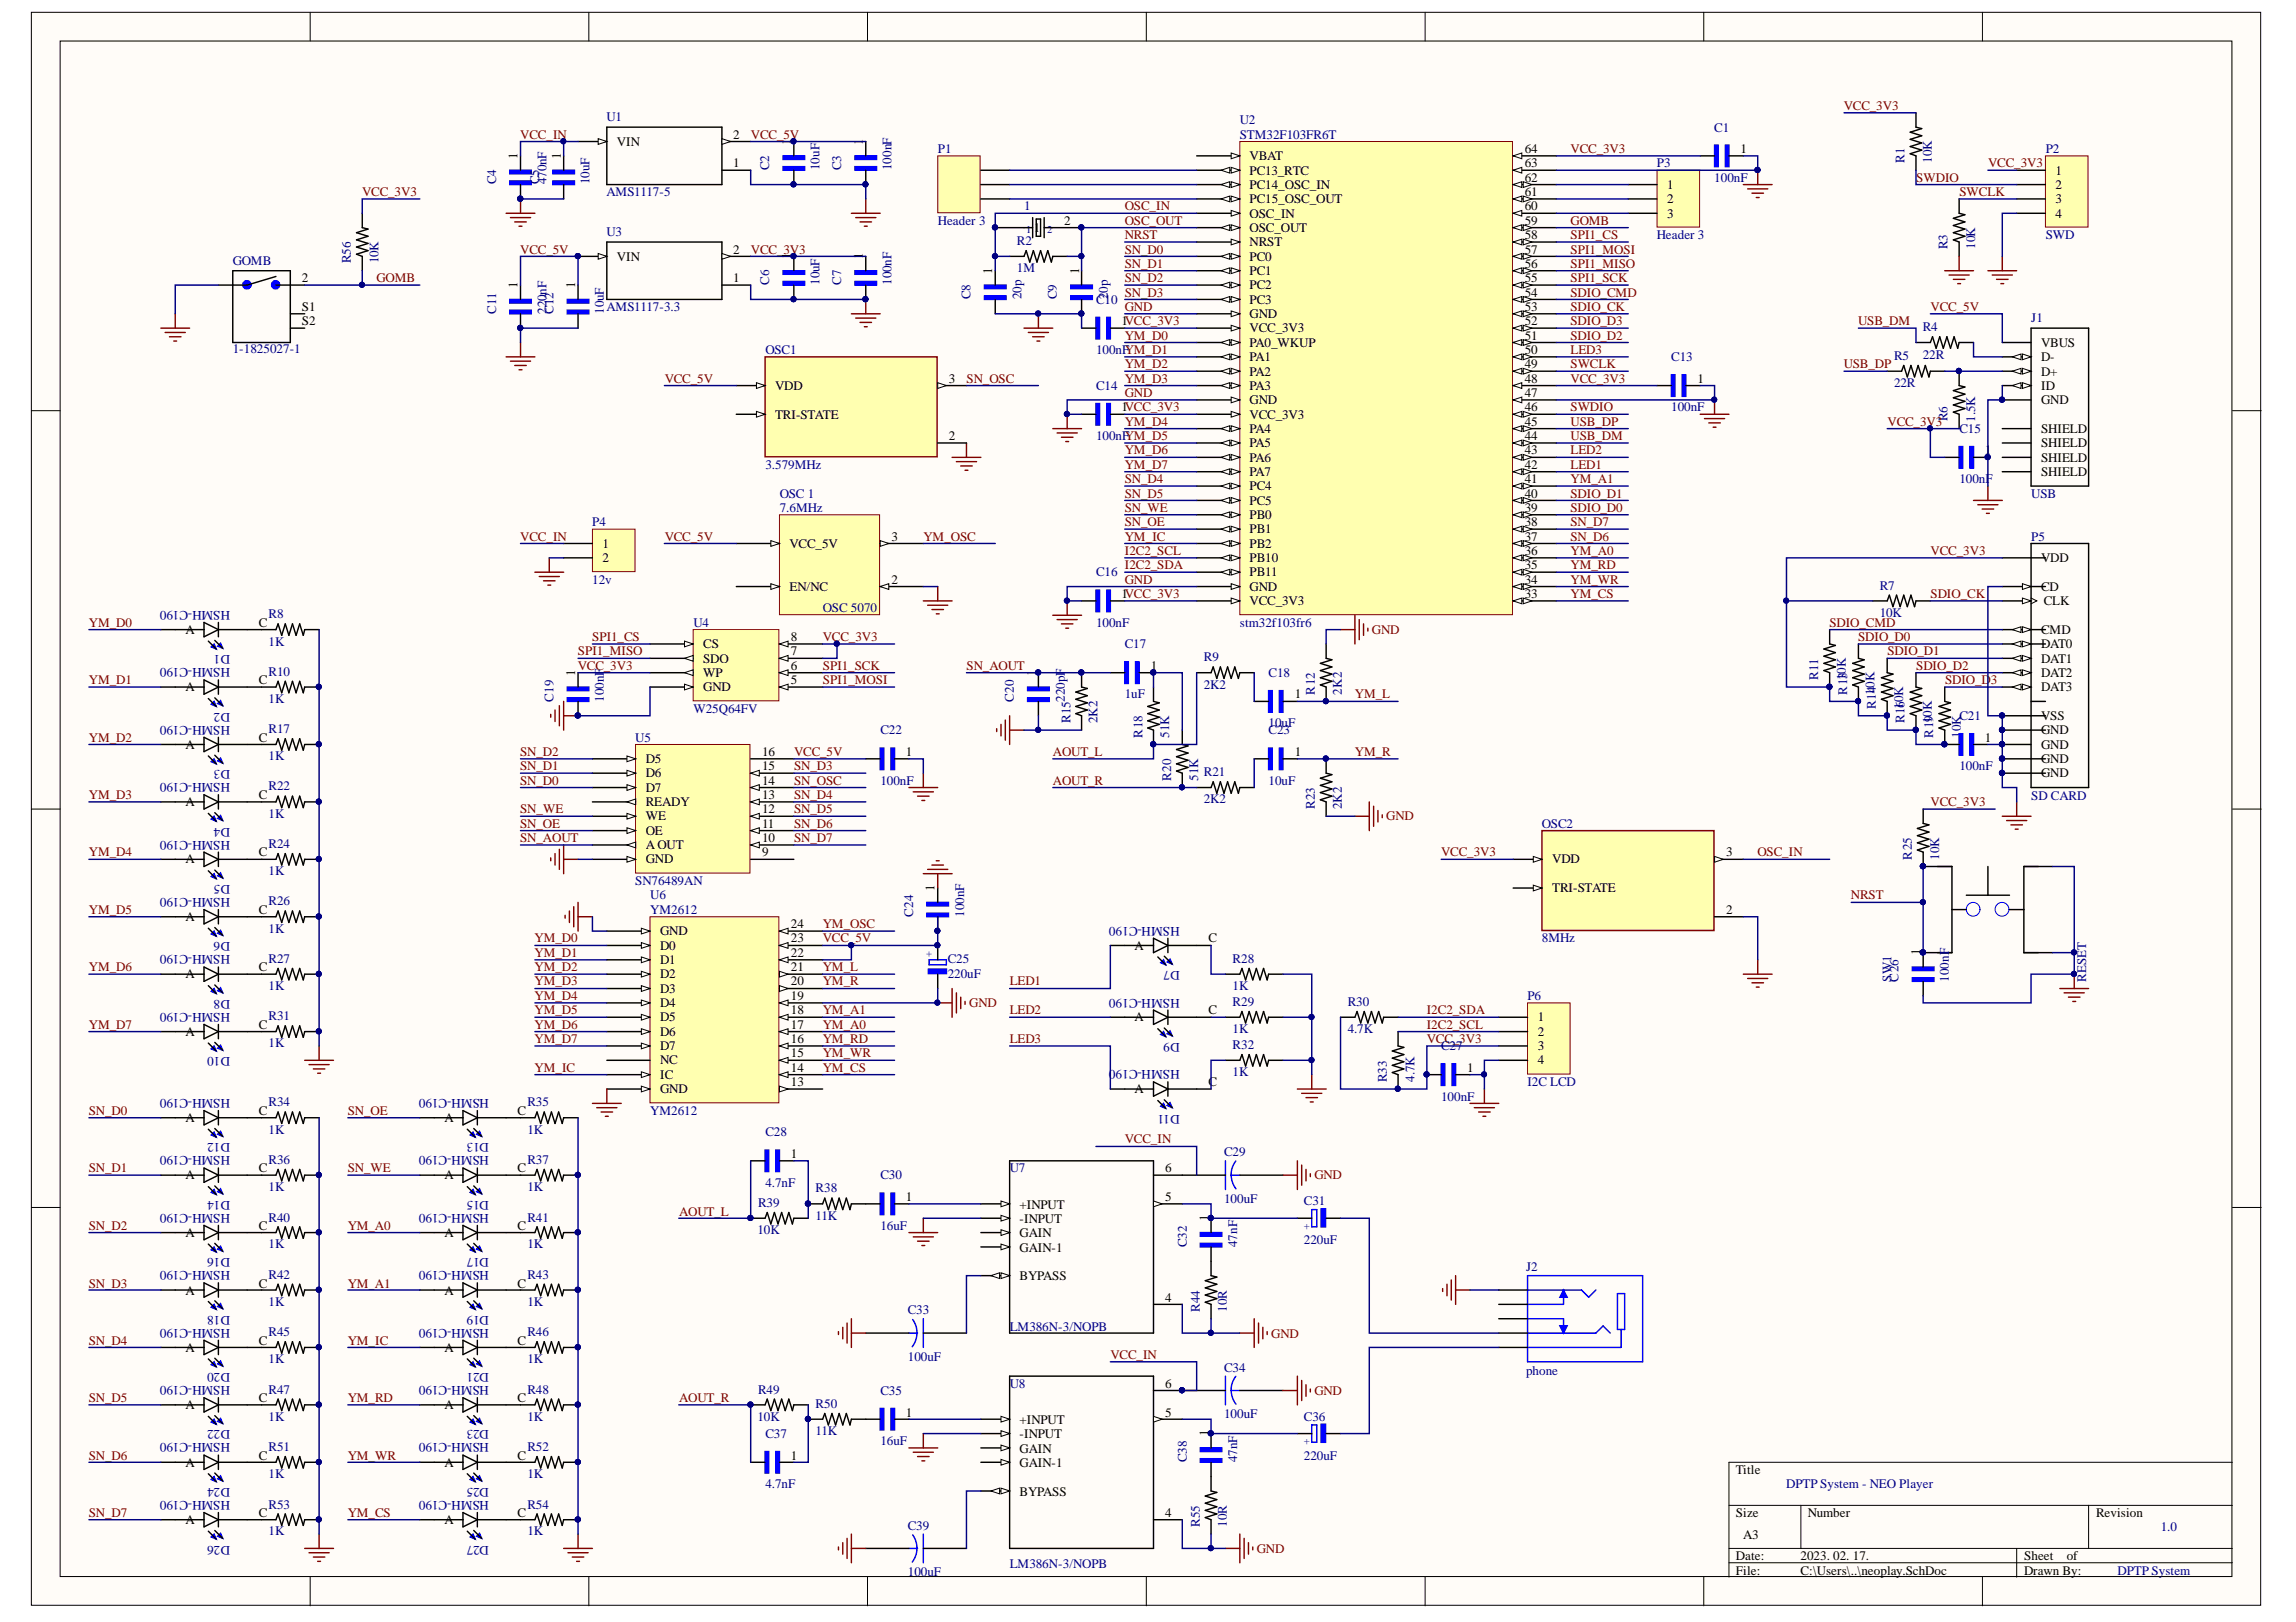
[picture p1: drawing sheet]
<svg xmlns="http://www.w3.org/2000/svg" width="297mm" height="210mm" viewBox="0 0 297 210" stroke-linecap="round" stroke-linejoin="round" font-family="sans-serif">
<defs><g id="words">
<g font-size="1.7" fill="#800000">
<text x="67.3" y="18">VCC_IN</text>
<text x="97.2" y="18">VCC_5V</text>
<text x="238.5" y="14.2">VCC_3V3</text>
<text x="203.2" y="19.8">VCC_3V3</text>
<text x="247.9" y="23.5">SWDIO</text>
<text x="257.2" y="21.7">VCC_3V3</text>
<text x="46.8" y="25.4">VCC_3V3</text>
<text x="145.5" y="27.2">OSC_IN</text>
<text x="145.5" y="29.1">OSC_OUT</text>
<text x="203.2" y="29.1">GOMB</text>
<text x="253.5" y="25.4">SWCLK</text>
<text x="67.3" y="32.8">VCC_5V</text>
<text x="97.2" y="32.8">VCC_3V3</text>
<text x="145.5" y="31">NRST</text>
<text x="145.5" y="32.8">SN_D0</text>
<text x="145.5" y="34.7">SN_D1</text>
<text x="203.2" y="34.7">SPI1_MISO</text>
<text x="203.2" y="32.8">SPI1_MOSI</text>
<text x="203.2" y="31">SPI1_CS</text>
<text x="48.7" y="36.5">GOMB</text>
<text x="145.5" y="40.2">GND</text>
<text x="145.5" y="36.5">SN_D2</text>
<text x="145.5" y="38.4">SN_D3</text>
<text x="203.2" y="36.5">SPI1_SCK</text>
<text x="203.2" y="40.2">SDIO_CK</text>
<text x="203.2" y="38.4">SDIO_CMD</text>
<text x="249.8" y="40.2">VCC_5V</text>
<text x="145.5" y="44">YM_D0</text>
<text x="145.5" y="47.7">YM_D2</text>
<text x="203.2" y="47.7">SWCLK</text>
<text x="203.2" y="44">SDIO_D2</text>
<text x="203.2" y="42.1">SDIO_D3</text>
<text x="203.2" y="45.8">LED3</text>
<text x="238.5" y="47.7">USB_DP</text>
<text x="240.4" y="42.1">USB_DM</text>
<text x="86" y="49.5">VCC_5V</text>
<text x="125.1" y="49.5">SN_OSC</text>
<text x="145.5" y="51.4">GND</text>
<text x="145.5" y="49.5">YM_D3</text>
<text x="203.2" y="49.5">VCC_3V3</text>
<text x="203.2" y="53.2">SWDIO</text>
<text x="145.5" y="55.1">YM_D4</text>
<text x="145.5" y="58.8">YM_D6</text>
<text x="203.2" y="55.1">USB_DP</text>
<text x="203.2" y="57">USB_DM</text>
<text x="203.2" y="58.8">LED2</text>
<text x="244.2" y="55.1">VCC_3V3</text>
<text x="145.5" y="62.5">SN_D4</text>
<text x="145.5" y="64.4">SN_D5</text>
<text x="145.5" y="60.7">YM_D7</text>
<text x="203.2" y="64.4">SDIO_D1</text>
<text x="203.2" y="62.5">YM_A1</text>
<text x="203.2" y="60.7">LED1</text>
<text x="67.3" y="70">VCC_IN</text>
<text x="86" y="70">VCC_5V</text>
<text x="119.5" y="70">YM_OSC</text>
<text x="145.5" y="71.8">I2C2_SCL</text>
<text x="145.5" y="70">YM_IC</text>
<text x="145.5" y="68.1">SN_OE</text>
<text x="145.5" y="66.2">SN_WE</text>
<text x="203.2" y="70">SN_D6</text>
<text x="203.2" y="68.1">SN_D7</text>
<text x="203.2" y="66.2">SDIO_D0</text>
<text x="203.2" y="71.8">YM_A0</text>
<text x="249.8" y="71.8">VCC_3V3</text>
<text x="145.5" y="75.5">GND</text>
<text x="145.5" y="73.7">I2C2_SDA</text>
<text x="203.2" y="77.4">YM_CS</text>
<text x="203.2" y="75.5">YM_WR</text>
<text x="203.2" y="73.7">YM_RD</text>
<text x="249.8" y="77.4">SDIO_CK</text>
<text x="11.5" y="81.1">YM_D0</text>
<text x="76.6" y="83">SPI1_CS</text>
<text x="106.5" y="83">VCC_3V3</text>
<text x="177.5" y="82">GND</text>
<text x="236.7" y="81.1">SDIO_CMD</text>
<text x="240.4" y="83">SDIO_D0</text>
<text x="11.5" y="88.5">YM_D1</text>
<text x="74.7" y="84.8">SPI1_MISO</text>
<text x="74.7" y="86.7">VCC_3V3</text>
<text x="106.5" y="86.7">SPI1_SCK</text>
<text x="106.5" y="88.5">SPI1_MOSI</text>
<text x="125.1" y="86.7">SN_AOUT</text>
<text x="244.2" y="84.8">SDIO_D1</text>
<text x="247.9" y="86.7">SDIO_D2</text>
<text x="251.6" y="88.5">SDIO_D</text>
<text x="257.6" y="88.5">3</text>
<text x="11.5" y="96">YM_D2</text>
<text x="175.3" y="90.4">YM_L</text>
<text x="67.3" y="97.8">SN_D2</text>
<text x="67.3" y="99.7">SN_D1</text>
<text x="67.3" y="101.5">SN_D0</text>
<text x="102.7" y="97.8">VCC_5V</text>
<text x="102.7" y="99.7">SN_D3</text>
<text x="102.7" y="101.5">SN_OSC</text>
<text x="136.2" y="97.8">AOUT_L</text>
<text x="136.2" y="101.5">AOUT_R</text>
<text x="175.3" y="97.8">YM_R</text>
<text x="11.5" y="103.4">YM_D3</text>
<text x="67.3" y="105.2">SN_WE</text>
<text x="67.3" y="107.1">SN_OE</text>
<text x="102.7" y="103.4">SN_D4</text>
<text x="102.7" y="105.2">SN_D5</text>
<text x="102.7" y="107.1">SN_D6</text>
<text x="179.3" y="106.2">GND</text>
<text x="249.8" y="104.3">VCC_3V3</text>
<text x="11.5" y="110.8">YM_D4</text>
<text x="67.3" y="109">SN_AOUT</text>
<text x="102.7" y="109">SN_D7</text>
<text x="186.4" y="110.8">VCC_3V3</text>
<text x="227.4" y="110.8">OSC_IN</text>
<text x="11.5" y="118.2">YM_D5</text>
<text x="239.5" y="116.4">NRST</text>
<text x="11.5" y="125.7">YM_D6</text>
<text x="69.2" y="122">YM_D0</text>
<text x="69.2" y="123.8">YM_D1</text>
<text x="69.2" y="125.7">YM_D2</text>
<text x="106.5" y="125.7">YM_L</text>
<text x="106.5" y="122">VCC_5V</text>
<text x="106.5" y="120.1">YM_OSC</text>
<text x="69.2" y="127.5">YM_D3</text>
<text x="69.2" y="129.4">YM_D4</text>
<text x="69.2" y="131.2">YM_D5</text>
<text x="106.5" y="131.2">YM_A1</text>
<text x="106.5" y="127.5">YM_R</text>
<text x="125.4" y="130.3">GND</text>
<text x="130.6" y="127.5">LED1</text>
<text x="130.6" y="131.2">LED2</text>
<text x="184.6" y="131.2">I2C2_SDA</text>
<text x="11.5" y="133.1">YM_D7</text>
<text x="69.2" y="133.1">YM_D6</text>
<text x="69.2" y="135">YM_D7</text>
<text x="106.5" y="136.8">YM_WR</text>
<text x="106.5" y="135">YM_RD</text>
<text x="106.5" y="133.1">YM_A0</text>
<text x="130.6" y="135">LED3</text>
<text x="184.6" y="133.1">I2C2_SCL</text>
<text x="184.6" y="135">VCC_3V3</text>
<text x="69.2" y="138.7">YM_IC</text>
<text x="106.5" y="138.7">YM_CS</text>
<text x="11.5" y="144.2">SN_D0</text>
<text x="45" y="144.2">SN_OE</text>
<text x="145.5" y="148">VCC_IN</text>
<text x="11.5" y="151.7">SN_D1</text>
<text x="45" y="151.7">SN_WE</text>
<text x="170" y="152.6">GND</text>
<text x="11.5" y="159.2">SN_D2</text>
<text x="45" y="159.2">YM_A0</text>
<text x="87.9" y="157.3">AOUT_L</text>
<text x="11.5" y="166.6">SN_D3</text>
<text x="45" y="166.6">YM_A1</text>
<text x="164.5" y="173.1">GND</text>
<text x="11.5" y="174">SN_D4</text>
<text x="45" y="174">YM_IC</text>
<text x="143.7" y="175.9">VCC_IN</text>
<text x="11.5" y="181.5">SN_D5</text>
<text x="45" y="181.5">YM_RD</text>
<text x="87.9" y="181.5">AOUT_R</text>
<text x="170" y="180.5">GND</text>
<text x="11.5" y="188.9">SN_D6</text>
<text x="45" y="188.9">YM_WR</text>
<text x="11.5" y="196.3">SN_D7</text>
<text x="45" y="196.3">YM_CS</text>
<text x="162.6" y="201">GND</text>
</g>
<g font-size="1.7" fill="#000080">
<text x="78.5" y="15.7">U1</text>
<text x="160.4" y="18">STM32F103FR6T</text>
<text x="160.4" y="16.1">U2</text>
<text x="221.8" y="17">C1</text>
<text x="64.2" y="23.9" transform="rotate(-90 64.2 23.9)">C4</text>
<text x="69.8" y="23.9" transform="rotate(-90 69.8 23.9)">C5</text>
<text x="70.7" y="23.9" transform="rotate(-90 70.7 23.9)">470nF</text>
<text x="76.3" y="23.9" transform="rotate(-90 76.3 23.9)">10uF</text>
<text x="99.5" y="22" transform="rotate(-90 99.5 22)">C2</text>
<text x="106" y="22" transform="rotate(-90 106 22)">10uF</text>
<text x="108.8" y="22" transform="rotate(-90 108.8 22)">C3</text>
<text x="115.3" y="22" transform="rotate(-90 115.3 22)">100nF</text>
<text x="121.3" y="19.8">P1</text>
<text x="214.3" y="21.7">P3</text>
<text x="221.8" y="23.5">100nF</text>
<text x="246.4" y="21.1" transform="rotate(-90 246.4 21.1)">R1</text>
<text x="249.9" y="21.1" transform="rotate(-90 249.9 21.1)">10K</text>
<text x="264.7" y="19.8">P2</text>
<text x="78.5" y="25.4">AMS1117-5</text>
<text x="121.3" y="29.1">Header 3</text>
<text x="132.5" y="27.2">1</text>
<text x="30.1" y="34.3">GOMB</text>
<text x="45.4" y="34.1" transform="rotate(-90 45.4 34.1)">R56</text>
<text x="49" y="34.1" transform="rotate(-90 49 34.1)">10K</text>
<text x="78.5" y="30.5">U3</text>
<text x="131.6" y="31.7">R2</text>
<text x="131.6" y="35.3">1M</text>
<text x="214.3" y="31">Header 3</text>
<text x="252" y="32.2" transform="rotate(-90 252 32.2)">R3</text>
<text x="255.5" y="32.2" transform="rotate(-90 255.5 32.2)">10K</text>
<text x="264.7" y="31">SWD</text>
<text x="64.2" y="40.6" transform="rotate(-90 64.2 40.6)">C11</text>
<text x="70.7" y="40.6" transform="rotate(-90 70.7 40.6)">220nF</text>
<text x="71.6" y="40.6" transform="rotate(-90 71.6 40.6)">C12</text>
<text x="78.1" y="40.6" transform="rotate(-90 78.1 40.6)">10uF</text>
<text x="78.5" y="40.2">AMS1117-3.3</text>
<text x="99.5" y="36.9" transform="rotate(-90 99.5 36.9)">C6</text>
<text x="106" y="36.9" transform="rotate(-90 106 36.9)">10uF</text>
<text x="108.8" y="36.9" transform="rotate(-90 108.8 36.9)">C7</text>
<text x="115.3" y="36.9" transform="rotate(-90 115.3 36.9)">100nF</text>
<text x="125.6" y="38.7" transform="rotate(-90 125.6 38.7)">C8</text>
<text x="132.2" y="38.7" transform="rotate(-90 132.2 38.7)">20p</text>
<text x="136.7" y="38.7" transform="rotate(-90 136.7 38.7)">C9</text>
<text x="141.8" y="39.3">C10</text>
<text x="143.3" y="38.7" transform="rotate(-90 143.3 38.7)">20p</text>
<text x="262.8" y="41.7">J1</text>
<text x="30.1" y="45.6">1-1825027-1</text>
<text x="99" y="45.8">OSC1</text>
<text x="141.8" y="45.8">100nFYM_D1</text>
<text x="216.2" y="46.7">C13</text>
<text x="245" y="46.6">R5</text>
<text x="248.8" y="42.9">R4</text>
<text x="248.8" y="46.4">22R</text>
<text x="141.8" y="50.5">C14</text>
<text x="216.2" y="53.2">100nF</text>
<text x="245" y="50.1">22R</text>
<text x="141.8" y="57">100nFYM_D5</text>
<text x="252" y="54.5" transform="rotate(-90 252 54.5)">R6</text>
<text x="253.5" y="56">C15</text>
<text x="255.5" y="54.6" transform="rotate(-90 255.5 54.6)">1.5K</text>
<text x="99" y="60.7">3.579MHz</text>
<text x="100.9" y="64.4">OSC 1</text>
<text x="253.5" y="62.5">100nF</text>
<text x="262.8" y="64.4">USB</text>
<text x="76.6" y="68.1">P4</text>
<text x="100.9" y="66.2">7.6MHz</text>
<text x="262.8" y="70">P5</text>
<text x="76.6" y="75.5">12v</text>
<text x="141.8" y="74.6">C16</text>
<text x="243.2" y="76.3">R7</text>
<text x="29.8" y="79.1" transform="rotate(-180 29.8 79.1)">HSMH-C190</text>
<text x="34.8" y="80">R8</text>
<text x="34.8" y="83.5">1K</text>
<text x="89.7" y="81.1">U4</text>
<text x="106.5" y="79.2">OSC 5070</text>
<text x="141.8" y="81.1">100nF</text>
<text x="145.5" y="83.9">C17</text>
<text x="160.4" y="81.1">stm32f103fr6</text>
<text x="243.2" y="79.8">10K</text>
<text x="29.8" y="84.8" transform="rotate(-180 29.8 84.8)">D1</text>
<text x="29.8" y="86.5" transform="rotate(-180 29.8 86.5)">HSMH-C190</text>
<text x="34.8" y="87.4">R10</text>
<text x="155.7" y="85.6">R9</text>
<text x="155.7" y="89.1">2K2</text>
<text x="164.1" y="87.6">C18</text>
<text x="170.1" y="89.9" transform="rotate(-90 170.1 89.9)">R12</text>
<text x="173.6" y="89.9" transform="rotate(-90 173.6 89.9)">2K2</text>
<text x="235.2" y="88" transform="rotate(-90 235.2 88)">R11</text>
<text x="239" y="89.9" transform="rotate(-90 239 89.9)">R1130K</text>
<text x="29.8" y="92.2" transform="rotate(-180 29.8 92.2)">D2</text>
<text x="29.8" y="93.9" transform="rotate(-180 29.8 93.9)">HSMH-C190</text>
<text x="34.8" y="91">1K</text>
<text x="34.8" y="94.9">R17</text>
<text x="71.6" y="90.8" transform="rotate(-90 71.6 90.8)">C19</text>
<text x="78.1" y="90.8" transform="rotate(-90 78.1 90.8)">100nF</text>
<text x="82.2" y="96">U5</text>
<text x="89.7" y="92.2">W25Q64FV</text>
<text x="113.9" y="95">C22</text>
<text x="131.1" y="90.8" transform="rotate(-90 131.1 90.8)">C20</text>
<text x="137.7" y="90.8" transform="rotate(-90 137.7 90.8)">220pF</text>
<text x="138.5" y="93.6" transform="rotate(-90 138.5 93.6)">R15</text>
<text x="142" y="93.6" transform="rotate(-90 142 93.6)">2K2</text>
<text x="145.5" y="90.4">1uF</text>
<text x="147.8" y="95.5" transform="rotate(-90 147.8 95.5)">R18</text>
<text x="151.3" y="95.5" transform="rotate(-90 151.3 95.5)">51K</text>
<text x="164.1" y="94.1">10uF</text>
<text x="164.1" y="95">C23</text>
<text x="242.7" y="91.7" transform="rotate(-90 242.7 91.7)">R1140K</text>
<text x="246.4" y="93.6" transform="rotate(-90 246.4 93.6)">R1160K</text>
<text x="250.1" y="95.5" transform="rotate(-90 250.1 95.5)">R1190K</text>
<text x="253.5" y="93.2">C21</text>
<text x="253.7" y="95.5" transform="rotate(-90 253.7 95.5)">10K</text>
<text x="29.8" y="99.7" transform="rotate(-180 29.8 99.7)">D3</text>
<text x="29.8" y="101.4" transform="rotate(-180 29.8 101.4)">HSMH-C190</text>
<text x="34.8" y="98.4">1K</text>
<text x="113.9" y="101.5">100nF</text>
<text x="151.5" y="101" transform="rotate(-90 151.5 101)">R20</text>
<text x="155" y="101" transform="rotate(-90 155 101)">51K</text>
<text x="155.7" y="100.4">R21</text>
<text x="164.1" y="101.5">10uF</text>
<text x="253.5" y="99.7">100nF</text>
<text x="29.8" y="107.1" transform="rotate(-180 29.8 107.1)">D4</text>
<text x="34.8" y="102.3">R22</text>
<text x="34.8" y="105.8">1K</text>
<text x="155.7" y="104">2K2</text>
<text x="170.1" y="104.7" transform="rotate(-90 170.1 104.7)">R23</text>
<text x="173.6" y="104.7" transform="rotate(-90 173.6 104.7)">2K2</text>
<text x="199.5" y="107.1">OSC2</text>
<text x="262.8" y="103.5">SD CARD</text>
<text x="29.8" y="108.8" transform="rotate(-180 29.8 108.8)">HSMH-C190</text>
<text x="34.8" y="109.7">R24</text>
<text x="34.8" y="113.3">1K</text>
<text x="247.3" y="111.2" transform="rotate(-90 247.3 111.2)">R25</text>
<text x="250.9" y="111.2" transform="rotate(-90 250.9 111.2)">10K</text>
<text x="29.8" y="114.5" transform="rotate(-180 29.8 114.5)">D5</text>
<text x="29.8" y="116.2" transform="rotate(-180 29.8 116.2)">HSMH-C190</text>
<text x="34.8" y="117.1">R26</text>
<text x="82.2" y="114.5">SN76489AN</text>
<text x="84.1" y="118.2">YM2612</text>
<text x="84.1" y="116.4">U6</text>
<text x="118.1" y="118.7" transform="rotate(-90 118.1 118.7)">C24</text>
<text x="124.7" y="118.7" transform="rotate(-90 124.7 118.7)">100nF</text>
<text x="152.6" y="119.9" transform="rotate(-180 152.6 119.9)">HSMH-C190</text>
<text x="29.8" y="122" transform="rotate(-180 29.8 122)">D6</text>
<text x="29.8" y="123.6" transform="rotate(-180 29.8 123.6)">HSMH-C190</text>
<text x="34.8" y="120.7">1K</text>
<text x="34.8" y="124.6">R27</text>
<text x="122.6" y="124.7">C25</text>
<text x="152.6" y="125.7" transform="rotate(-180 152.6 125.7)">D7</text>
<text x="159.5" y="124.6">R28</text>
<text x="199.5" y="122">8MHz</text>
<text x="29.8" y="131.1" transform="rotate(-180 29.8 131.1)">HSMH-C190</text>
<text x="29.8" y="129.4" transform="rotate(-180 29.8 129.4)">D8</text>
<text x="34.8" y="128.1">1K</text>
<text x="122.6" y="126.5">220uF</text>
<text x="152.6" y="129.2" transform="rotate(-180 152.6 129.2)">HSMH-C190</text>
<text x="159.5" y="128.1">1K</text>
<text x="159.5" y="130.1">R29</text>
<text x="174.4" y="130.1">R30</text>
<text x="197.6" y="129.4">P6</text>
<text x="244.7" y="127" transform="rotate(-90 244.7 127)">SW1</text>
<text x="245.6" y="127" transform="rotate(-90 245.6 127)">C26</text>
<text x="252.1" y="127" transform="rotate(-90 252.1 127)">100nF</text>
<text x="269.9" y="127" transform="rotate(-90 269.9 127)">RESET</text>
<text x="29.8" y="136.8" transform="rotate(-180 29.8 136.8)">D10</text>
<text x="34.8" y="132">R31</text>
<text x="34.8" y="135.6">1K</text>
<text x="152.6" y="135" transform="rotate(-180 152.6 135)">D9</text>
<text x="159.5" y="133.7">1K</text>
<text x="159.5" y="135.7">R32</text>
<text x="174.4" y="133.7">4.7K</text>
<text x="186.4" y="135.9">C27</text>
<text x="29.8" y="142.2" transform="rotate(-180 29.8 142.2)">HSMH-C190</text>
<text x="34.8" y="143.1">R34</text>
<text x="63.2" y="142.2" transform="rotate(-180 63.2 142.2)">HSMH-C190</text>
<text x="68.2" y="143.1">R35</text>
<text x="152.6" y="138.5" transform="rotate(-180 152.6 138.5)">HSMH-C190</text>
<text x="159.5" y="139.3">1K</text>
<text x="179.4" y="140" transform="rotate(-90 179.4 140)">R33</text>
<text x="183" y="140" transform="rotate(-90 183 140)">4.7K</text>
<text x="186.4" y="142.5">100nF</text>
<text x="197.6" y="140.5">I2C LCD</text>
<text x="29.8" y="148" transform="rotate(-180 29.8 148)">D12</text>
<text x="29.8" y="149.6" transform="rotate(-180 29.8 149.6)">HSMH-C190</text>
<text x="34.8" y="146.7">1K</text>
<text x="63.2" y="148" transform="rotate(-180 63.2 148)">D13</text>
<text x="63.2" y="149.6" transform="rotate(-180 63.2 149.6)">HSMH-C190</text>
<text x="68.2" y="146.7">1K</text>
<text x="84.1" y="144.2">YM2612</text>
<text x="99" y="147">C28</text>
<text x="152.6" y="144.2" transform="rotate(-180 152.6 144.2)">D11</text>
<text x="158.4" y="149.6">C29</text>
<text x="29.8" y="155.4" transform="rotate(-180 29.8 155.4)">D14</text>
<text x="34.8" y="150.6">R36</text>
<text x="34.8" y="154.1">1K</text>
<text x="63.2" y="155.4" transform="rotate(-180 63.2 155.4)">D15</text>
<text x="68.2" y="150.6">R37</text>
<text x="68.2" y="154.1">1K</text>
<text x="99" y="153.6">4.7nF</text>
<text x="105.5" y="154.3">R38</text>
<text x="113.9" y="152.6">C30</text>
<text x="130.6" y="151.7">U7</text>
<text x="158.4" y="155.6">100uF</text>
<text x="168.7" y="156">C31</text>
<text x="29.8" y="157.1" transform="rotate(-180 29.8 157.1)">HSMH-C190</text>
<text x="34.8" y="158.1">R40</text>
<text x="34.8" y="161.6">1K</text>
<text x="63.2" y="157.1" transform="rotate(-180 63.2 157.1)">HSMH-C190</text>
<text x="68.2" y="158.1">R41</text>
<text x="68.2" y="161.6">1K</text>
<text x="98" y="159.7">10K</text>
<text x="98.1" y="156.2">R39</text>
<text x="105.5" y="157.8">11K</text>
<text x="113.9" y="159.2">16uF</text>
<text x="153.6" y="161.4" transform="rotate(-90 153.6 161.4)">C32</text>
<text x="160.1" y="161.4" transform="rotate(-90 160.1 161.4)">47nF</text>
<text x="168.7" y="161">220uF</text>
<text x="29.8" y="162.8" transform="rotate(-180 29.8 162.8)">D16</text>
<text x="29.8" y="164.5" transform="rotate(-180 29.8 164.5)">HSMH-C190</text>
<text x="34.8" y="165.5">R42</text>
<text x="63.2" y="162.8" transform="rotate(-180 63.2 162.8)">D17</text>
<text x="63.2" y="164.5" transform="rotate(-180 63.2 164.5)">HSMH-C190</text>
<text x="68.2" y="165.5">R43</text>
<text x="197.4" y="164.5">J2</text>
<text x="29.8" y="170.2" transform="rotate(-180 29.8 170.2)">D18</text>
<text x="29.8" y="171.9" transform="rotate(-180 29.8 171.9)">HSMH-C190</text>
<text x="34.8" y="169">1K</text>
<text x="34.8" y="172.9">R45</text>
<text x="63.2" y="170.2" transform="rotate(-180 63.2 170.2)">D19</text>
<text x="63.2" y="171.9" transform="rotate(-180 63.2 171.9)">HSMH-C190</text>
<text x="68.2" y="169">1K</text>
<text x="68.2" y="172.9">R46</text>
<text x="117.4" y="170.1">C33</text>
<text x="130.6" y="172.2">LM386N-3/NOPB</text>
<text x="155.2" y="169.7" transform="rotate(-90 155.2 169.7)">R44</text>
<text x="158.7" y="169.7" transform="rotate(-90 158.7 169.7)">10R</text>
<text x="29.8" y="177.7" transform="rotate(-180 29.8 177.7)">D20</text>
<text x="29.8" y="179.4" transform="rotate(-180 29.8 179.4)">HSMH-C190</text>
<text x="34.8" y="176.4">1K</text>
<text x="63.2" y="177.7" transform="rotate(-180 63.2 177.7)">D21</text>
<text x="63.2" y="179.4" transform="rotate(-180 63.2 179.4)">HSMH-C190</text>
<text x="68.2" y="176.4">1K</text>
<text x="117.4" y="176.1">100uF</text>
<text x="130.6" y="179.6">U8</text>
<text x="158.4" y="177.5">C34</text>
<text x="197.4" y="177.9">phone</text>
<text x="29.8" y="185.1" transform="rotate(-180 29.8 185.1)">D22</text>
<text x="34.8" y="180.4">R47</text>
<text x="34.8" y="183.8">1K</text>
<text x="63.2" y="185.1" transform="rotate(-180 63.2 185.1)">D23</text>
<text x="68.2" y="180.4">R48</text>
<text x="68.2" y="183.8">1K</text>
<text x="98" y="183.8">10K</text>
<text x="98.1" y="180.4">R49</text>
<text x="105.5" y="182.2">R50</text>
<text x="105.5" y="185.7">11K</text>
<text x="113.9" y="180.5">C35</text>
<text x="158.4" y="183.5">100uF</text>
<text x="168.7" y="183.8">C36</text>
<text x="29.8" y="186.8" transform="rotate(-180 29.8 186.8)">HSMH-C190</text>
<text x="34.8" y="187.8">R51</text>
<text x="34.8" y="191.3">1K</text>
<text x="63.2" y="186.8" transform="rotate(-180 63.2 186.8)">HSMH-C190</text>
<text x="68.2" y="187.8">R52</text>
<text x="68.2" y="191.3">1K</text>
<text x="99" y="186.1">C37</text>
<text x="113.9" y="187">16uF</text>
<text x="153.6" y="189.2" transform="rotate(-90 153.6 189.2)">C38</text>
<text x="160.1" y="189.2" transform="rotate(-90 160.1 189.2)">47nF</text>
<text x="168.7" y="188.9">220uF</text>
<text x="29.8" y="192.5" transform="rotate(-180 29.8 192.5)">D24</text>
<text x="29.8" y="194.2" transform="rotate(-180 29.8 194.2)">HSMH-C190</text>
<text x="34.8" y="195.2">R53</text>
<text x="63.2" y="192.5" transform="rotate(-180 63.2 192.5)">D25</text>
<text x="63.2" y="194.2" transform="rotate(-180 63.2 194.2)">HSMH-C190</text>
<text x="68.2" y="195.2">R54</text>
<text x="99" y="192.6">4.7nF</text>
<text x="117.4" y="197.9">C39</text>
<text x="155.2" y="197.6" transform="rotate(-90 155.2 197.6)">R55</text>
<text x="158.7" y="197.6" transform="rotate(-90 158.7 197.6)">10R</text>
<text x="231.1" y="192.6">DPTP System - NEO Player</text>
<text x="29.8" y="200" transform="rotate(-180 29.8 200)">D26</text>
<text x="34.8" y="198.7">1K</text>
<text x="63.2" y="200" transform="rotate(-180 63.2 200)">D27</text>
<text x="68.2" y="198.7">1K</text>
<text x="117.4" y="203.9">100uF</text>
<text x="130.6" y="202.9">LM386N-3/NOPB</text>
<text x="274" y="203.8">DPTP System</text>
<text x="279.5" y="198.2">1.0</text>
</g>
<g font-size="1.7">
<text x="94.9" y="18">2</text>
<text x="67" y="20.6" transform="rotate(-90 67 20.6)">1</text>
<text x="72.5" y="20.6" transform="rotate(-90 72.5 20.6)">1</text>
<text x="79.8" y="18.9">VIN</text>
<text x="94.9" y="21.7">1</text>
<text x="102.3" y="18.7" transform="rotate(-90 102.3 18.7)">1</text>
<text x="111.6" y="18.7" transform="rotate(-90 111.6 18.7)">1</text>
<text x="161.7" y="20.7">VBAT</text>
<text x="161.7" y="22.6">PC13_RTC</text>
<text x="197.3" y="23.5">62</text>
<text x="197.3" y="21.7">63</text>
<text x="197.3" y="19.8">64</text>
<text x="225.2" y="19.8">1</text>
<text x="265.9" y="22.6">1</text>
<text x="137.7" y="29.1">2</text>
<text x="161.7" y="24.5">PC14_OSC_IN</text>
<text x="161.7" y="26.3">PC15_OSC_OUT</text>
<text x="161.7" y="28.2">OSC_IN</text>
<text x="197.3" y="29.1">59</text>
<text x="197.3" y="27.2">60</text>
<text x="197.3" y="25.4">61</text>
<text x="215.7" y="24.5">1</text>
<text x="215.7" y="26.3">2</text>
<text x="215.7" y="28.2">3</text>
<text x="265.9" y="24.5">2</text>
<text x="265.9" y="26.3">3</text>
<text x="265.9" y="28.2">4</text>
<text x="79.8" y="33.7">VIN</text>
<text x="94.9" y="32.8">2</text>
<text x="102.3" y="33.6" transform="rotate(-90 102.3 33.6)">1</text>
<text x="111.6" y="33.6" transform="rotate(-90 111.6 33.6)">1</text>
<text x="128.4" y="35.4" transform="rotate(-90 128.4 35.4)">1</text>
<text x="133.8" y="30">1</text>
<text x="139.6" y="35.4" transform="rotate(-90 139.6 35.4)">1</text>
<text x="161.7" y="30">OSC_OUT</text>
<text x="161.7" y="31.9">NRST</text>
<text x="161.7" y="33.7">PC0</text>
<text x="161.7" y="35.6">PC1</text>
<text x="197.3" y="34.7">56</text>
<text x="197.3" y="32.8">57</text>
<text x="197.3" y="31">58</text>
<text x="39.1" y="40.2">S1</text>
<text x="39.1" y="36.5">2</text>
<text x="67" y="37.3" transform="rotate(-90 67 37.3)">1</text>
<text x="74.4" y="37.3" transform="rotate(-90 74.4 37.3)">1</text>
<text x="94.9" y="36.5">1</text>
<text x="161.7" y="37.5">PC2</text>
<text x="161.7" y="39.3">PC3</text>
<text x="161.7" y="41.2">GND</text>
<text x="197.3" y="40.2">53</text>
<text x="197.3" y="38.4">54</text>
<text x="197.3" y="36.5">55</text>
<text x="39.1" y="42.1">S2</text>
<text x="145.1" y="42.1">1VCC_3V3</text>
<text x="161.7" y="43">VCC_3V3</text>
<text x="161.7" y="44.9">PA0_WKUP</text>
<text x="161.7" y="46.7">PA1</text>
<text x="197.3" y="47.7">49</text>
<text x="197.3" y="45.8">50</text>
<text x="197.3" y="44">51</text>
<text x="197.3" y="42.1">52</text>
<text x="264.1" y="46.7">D-</text>
<text x="264.1" y="44.9">VBUS</text>
<text x="100.3" y="50.5">VDD</text>
<text x="122.8" y="49.5">3</text>
<text x="145.1" y="53.2">1VCC_3V3</text>
<text x="161.7" y="48.6">PA2</text>
<text x="161.7" y="50.5">PA3</text>
<text x="161.7" y="52.3">GND</text>
<text x="197.3" y="53.2">46</text>
<text x="197.3" y="51.4">47</text>
<text x="197.3" y="49.5">48</text>
<text x="219.6" y="49.5">1</text>
<text x="264.1" y="52.3">GND</text>
<text x="264.1" y="50.5">ID</text>
<text x="264.1" y="48.6">D+</text>
<text x="100.3" y="54.2">TRI-STATE</text>
<text x="122.8" y="57">2</text>
<text x="161.7" y="54.2">VCC_3V3</text>
<text x="161.7" y="56">PA4</text>
<text x="161.7" y="57.9">PA5</text>
<text x="161.7" y="59.7">PA6</text>
<text x="197.3" y="58.8">43</text>
<text x="197.3" y="57">44</text>
<text x="197.3" y="55.1">45</text>
<text x="256.8" y="58.8">1</text>
<text x="264.1" y="59.7">SHIELD</text>
<text x="264.1" y="57.9">SHIELD</text>
<text x="264.1" y="56">SHIELD</text>
<text x="161.7" y="61.6">PA7</text>
<text x="161.7" y="63.5">PC4</text>
<text x="161.7" y="65.3">PC5</text>
<text x="197.3" y="64.4">40</text>
<text x="197.3" y="62.5">41</text>
<text x="197.3" y="60.7">42</text>
<text x="264.1" y="61.6">SHIELD</text>
<text x="78" y="70.9">1</text>
<text x="102.1" y="70.9">VCC_5V</text>
<text x="115.3" y="70">3</text>
<text x="161.7" y="67.2">PB0</text>
<text x="161.7" y="69">PB1</text>
<text x="161.7" y="70.9">PB2</text>
<text x="197.3" y="71.8">36</text>
<text x="197.3" y="70">37</text>
<text x="197.3" y="68.1">38</text>
<text x="197.3" y="66.2">39</text>
<text x="78" y="72.7">2</text>
<text x="102.1" y="76.5">EN/NC</text>
<text x="115.3" y="75.5">2</text>
<text x="145.1" y="77.4">1VCC_3V3</text>
<text x="161.7" y="72.7">PB10</text>
<text x="161.7" y="74.6">PB11</text>
<text x="161.7" y="76.5">GND</text>
<text x="197.3" y="77.4">33</text>
<text x="197.3" y="75.5">34</text>
<text x="197.3" y="73.7">35</text>
<text x="264.1" y="76.5">CD</text>
<text x="264.1" y="72.7">VDD</text>
<text x="24" y="82">A</text>
<text x="33.5" y="81.1">C</text>
<text x="91" y="83.9">CS</text>
<text x="102.3" y="83">8</text>
<text x="161.7" y="78.3">VCC_3V3</text>
<text x="264.1" y="83.9">DAT0</text>
<text x="264.1" y="82">CMD</text>
<text x="264.4" y="78.3">CLK</text>
<text x="24" y="89.5">A</text>
<text x="33.5" y="88.5">C</text>
<text x="74.4" y="87.4" transform="rotate(-90 74.4 87.4)">1</text>
<text x="91" y="85.7">SDO</text>
<text x="91" y="87.6">WP</text>
<text x="91" y="89.5">GND</text>
<text x="102.3" y="88.5">5</text>
<text x="102.3" y="86.7">6</text>
<text x="102.3" y="84.8">7</text>
<text x="134" y="87.4" transform="rotate(-90 134 87.4)">1</text>
<text x="148.9" y="86.7">1</text>
<text x="264.1" y="89.5">DAT3</text>
<text x="264.1" y="87.6">DAT2</text>
<text x="264.1" y="85.7">DAT1</text>
<text x="33.5" y="96">C</text>
<text x="167.5" y="90.4">1</text>
<text x="256.8" y="96">1</text>
<text x="264.1" y="95">GND</text>
<text x="264.1" y="93.2">VSS</text>
<text x="24" y="96.9">A</text>
<text x="83.5" y="98.7">D5</text>
<text x="83.5" y="100.6">D6</text>
<text x="98.6" y="101.5">14</text>
<text x="98.6" y="99.7">15</text>
<text x="98.6" y="97.8">16</text>
<text x="117.2" y="97.8">1</text>
<text x="167.5" y="97.8">1</text>
<text x="264.1" y="100.6">GND</text>
<text x="264.1" y="98.7">GND</text>
<text x="264.1" y="96.9">GND</text>
<text x="24" y="104.3">A</text>
<text x="33.5" y="103.4">C</text>
<text x="83.5" y="102.5">D7</text>
<text x="83.5" y="104.3">READY</text>
<text x="83.5" y="106.2">WE</text>
<text x="98.6" y="107.1">11</text>
<text x="98.6" y="105.2">12</text>
<text x="98.6" y="103.4">13</text>
<text x="24" y="111.7">A</text>
<text x="33.5" y="110.8">C</text>
<text x="83.5" y="108">OE</text>
<text x="83.5" y="109.9">AOUT</text>
<text x="83.5" y="111.7">GND</text>
<text x="98.6" y="110.8">9</text>
<text x="98.6" y="109">10</text>
<text x="200.8" y="111.7">VDD</text>
<text x="223.3" y="110.8">3</text>
<text x="24" y="119.2">A</text>
<text x="33.5" y="118.2">C</text>
<text x="120.9" y="115.3" transform="rotate(-90 120.9 115.3)">1</text>
<text x="200.8" y="115.5">TRI-STATE</text>
<text x="223.3" y="118.2">2</text>
<text x="33.5" y="125.7">C</text>
<text x="85.4" y="121">GND</text>
<text x="85.4" y="122.9">D0</text>
<text x="85.4" y="124.7">D1</text>
<text x="102.3" y="125.7">21</text>
<text x="102.3" y="123.8">22</text>
<text x="102.3" y="122">23</text>
<text x="102.3" y="120.1">24</text>
<text x="146.8" y="122.9">A</text>
<text x="156.3" y="122">C</text>
<text x="248.4" y="123.6" transform="rotate(-90 248.4 123.6)">1</text>
<text x="24" y="126.6">A</text>
<text x="85.4" y="126.6">D2</text>
<text x="85.4" y="128.5">D3</text>
<text x="85.4" y="130.3">D4</text>
<text x="102.3" y="131.2">18</text>
<text x="102.3" y="129.4">19</text>
<text x="102.3" y="127.5">20</text>
<text x="156.3" y="131.2">C</text>
<text x="24" y="134">A</text>
<text x="33.5" y="133.1">C</text>
<text x="85.4" y="132.2">D5</text>
<text x="85.4" y="134">D6</text>
<text x="85.4" y="135.9">D7</text>
<text x="85.4" y="137.7">NC</text>
<text x="102.3" y="136.8">15</text>
<text x="102.3" y="135">16</text>
<text x="102.3" y="133.1">17</text>
<text x="146.8" y="132.2">A</text>
<text x="199" y="132.2">1</text>
<text x="199" y="134">2</text>
<text x="199" y="135.9">3</text>
<text x="199" y="137.7">4</text>
<text x="85.4" y="139.6">IC</text>
<text x="85.4" y="141.5">GND</text>
<text x="102.3" y="140.5">13</text>
<text x="102.3" y="138.7">14</text>
<text x="146.8" y="141.5">A</text>
<text x="156.3" y="140.5">C</text>
<text x="189.8" y="138.7">1</text>
<text x="24" y="145.2">A</text>
<text x="33.5" y="144.2">C</text>
<text x="57.5" y="145.2">A</text>
<text x="67" y="144.2">C</text>
<text x="102.3" y="149.8">1</text>
<text x="24" y="152.6">A</text>
<text x="33.5" y="151.7">C</text>
<text x="57.5" y="152.6">A</text>
<text x="67" y="151.7">C</text>
<text x="117.2" y="155.4">1</text>
<text x="150.8" y="155.4">5</text>
<text x="150.8" y="151.7">6</text>
<text x="24" y="160.1">A</text>
<text x="33.5" y="159.2">C</text>
<text x="57.5" y="160.1">A</text>
<text x="67" y="159.2">C</text>
<text x="131.9" y="162">GAIN-1</text>
<text x="131.9" y="160.1">GAIN</text>
<text x="131.9" y="158.3">-INPUT</text>
<text x="131.9" y="156.4">+INPUT</text>
<text x="156.3" y="158" transform="rotate(-90 156.3 158)">1</text>
<text x="24" y="167.5">A</text>
<text x="33.5" y="166.6">C</text>
<text x="57.5" y="167.5">A</text>
<text x="67" y="166.6">C</text>
<text x="131.9" y="165.7">BYPASS</text>
<text x="150.8" y="168.5">4</text>
<text x="24" y="175">A</text>
<text x="33.5" y="174">C</text>
<text x="57.5" y="175">A</text>
<text x="67" y="174">C</text>
<text x="150.8" y="179.6">6</text>
<text x="24" y="182.4">A</text>
<text x="33.5" y="181.5">C</text>
<text x="57.5" y="182.4">A</text>
<text x="67" y="181.5">C</text>
<text x="117.2" y="183.3">1</text>
<text x="131.9" y="184.3">+INPUT</text>
<text x="150.8" y="183.3">5</text>
<text x="156.3" y="185.9" transform="rotate(-90 156.3 185.9)">1</text>
<text x="24" y="189.8">A</text>
<text x="33.5" y="188.9">C</text>
<text x="57.5" y="189.8">A</text>
<text x="67" y="188.9">C</text>
<text x="102.3" y="188.9">1</text>
<text x="131.9" y="189.8">GAIN-1</text>
<text x="131.9" y="188">GAIN</text>
<text x="131.9" y="186.1">-INPUT</text>
<text x="224.6" y="190.8">Title</text>
<text x="24" y="197.3">A</text>
<text x="33.5" y="196.3">C</text>
<text x="57.5" y="197.3">A</text>
<text x="67" y="196.3">C</text>
<text x="131.9" y="193.5">BYPASS</text>
<text x="150.8" y="196.3">4</text>
<text x="224.6" y="196.3">Size</text>
<text x="233.9" y="196.3">Number</text>
<text x="271.2" y="196.3">Revision</text>
<text x="224.6" y="201.9">Date:</text>
<text x="224.6" y="203.8">File:</text>
<text x="225.5" y="199.1">A3</text>
<text x="232.9" y="201.9">2023. 02. 17.</text>
<text x="232.9" y="203.8">C:\Users\..\neoplay.SchDoc</text>
<text x="261.9" y="201.9">Sheet</text>
<text x="261.9" y="203.8">Drawn By:</text>
<text x="267.4" y="201.9">of</text>
</g>
<g font-size="1.4" fill="#000080">
<text x="132.8" y="30.2">1</text>
<text x="135.5" y="30.2">2</text>
<text x="120.6" y="123.9" transform="rotate(-90 120.6 123.9)">+</text>
<text x="169.4" y="158.3" transform="rotate(-180 169.4 158.3)">+</text>
<text x="169.4" y="186.2" transform="rotate(-180 169.4 186.2)">+</text>
</g>
</g></defs>
<g fill="#fffcf8" stroke="#000" stroke-width=".13">
<path d="M4.1 1.6h288.4v206.1h-288.4z"/>
<path d="M7.8 5.3h280.9v198.7h-280.9z"/>
</g>
<g fill="none" stroke="#000" stroke-width=".13">
<path d="M40.1 1.6v3.7M76.2 1.6v3.7M112.2 1.6v3.7M148.3 1.6v3.7M184.4 1.6v3.7M220.4 1.6v3.7M256.5 1.6v3.7M4.1 53.1h3.7M288.8 53.1h3.7M4.1 104.7h3.7M288.8 104.7h3.7M4.1 156.3h3.7"/>
<path d="M288.8 156.3h3.7M223.7 194.8h65.1M233 194.8v5.6M270.2 194.8v5.6M288.8 189.2h-65.1v14.9M40.1 204.1v3.7M76.2 204.1v3.7M112.2 204.1v3.7M148.3 204.1v3.7M184.4 204.1v3.7M220.4 204.1v3.7M223.7 200.4h65.1"/>
<path d="M223.7 202.2h65.1M256.5 204.1v3.7M260.9 200.4v3.7"/>
</g>
<path d="M78.5 31.3h14.9v7.4h-14.9zM93.4 36.9h3.7M93.4 33.2h3.7" fill="none" stroke="#000" stroke-width=".19"/>
<path d="M93.4 32.8l1.1 .4-1.1 .3z" fill="#fffcf8"/>
<path d="M93.4 32.8l1.1 .4-1.1 .3z" fill="none" stroke="#000" stroke-width=".13"/>
<path d="M74.8 33.2h3.7" fill="none" stroke="#000" stroke-width=".19"/>
<path d="M77.4 32.8l1.1 .4-1.1 .3z" fill="#fffcf8"/>
<path d="M77.4 32.8l1.1 .4-1.1 .3z" fill="none" stroke="#000" stroke-width=".13"/>
<circle cx="74.7" cy="33.1" r=".33" fill="#000080" stroke="#000080" stroke-width=".13"/>
<path d="M160.4 18.3h35.3v61.2h-35.3z" fill="#ffffb0" stroke="#800000" stroke-width=".13"/>
<path d="M154.8 20.2h5.6" fill="none" stroke="#000" stroke-width=".19"/>
<path d="M159.3 19.8l1.1 .4-1.1 .3z" fill="#fffcf8"/>
<path d="M159.3 19.8l1.1 .4-1.1 .3z" fill="none" stroke="#000" stroke-width=".13"/>
<path d="M154.8 22h5.6" fill="none" stroke="#000" stroke-width=".19"/>
<path d="M159.3 21.7l1.1 .3-1.1 .4z" fill="#fffcf8"/>
<path d="M159.3 21.7l1.1 .3-1.1 .4z" fill="none" stroke="#000" stroke-width=".13"/>
<path d="M158 22l1.1-.3v.7z" fill="#fffcf8"/>
<path d="M158 22l1.1-.3v.7z" fill="none" stroke="#000" stroke-width=".13"/>
<path d="M154.8 23.9h5.6" fill="none" stroke="#000" stroke-width=".19"/>
<path d="M159.3 23.5l1.1 .4-1.1 .4z" fill="#fffcf8"/>
<path d="M159.3 23.5l1.1 .4-1.1 .4z" fill="none" stroke="#000" stroke-width=".13"/>
<path d="M158 23.9l1.1-.4v.8z" fill="#fffcf8"/>
<path d="M158 23.9l1.1-.4v.8z" fill="none" stroke="#000" stroke-width=".13"/>
<path d="M154.8 25.7h5.6" fill="none" stroke="#000" stroke-width=".19"/>
<path d="M159.3 25.4l1.1 .3-1.1 .4z" fill="#fffcf8"/>
<path d="M159.3 25.4l1.1 .3-1.1 .4z" fill="none" stroke="#000" stroke-width=".13"/>
<path d="M158 25.7l1.1-.3v.7z" fill="#fffcf8"/>
<path d="M158 25.7l1.1-.3v.7z" fill="none" stroke="#000" stroke-width=".13"/>
<path d="M154.8 27.6h5.6" fill="none" stroke="#000" stroke-width=".19"/>
<path d="M159.3 27.2l1.1 .4-1.1 .4z" fill="#fffcf8"/>
<path d="M159.3 27.2l1.1 .4-1.1 .4z" fill="none" stroke="#000" stroke-width=".13"/>
<path d="M154.8 29.5h5.6" fill="none" stroke="#000" stroke-width=".19"/>
<path d="M159.3 29.1l1.1 .4-1.1 .3z" fill="#fffcf8"/>
<path d="M159.3 29.1l1.1 .4-1.1 .3z" fill="none" stroke="#000" stroke-width=".13"/>
<path d="M158 29.5l1.1-.4v.7z" fill="#fffcf8"/>
<path d="M158 29.5l1.1-.4v.7z" fill="none" stroke="#000" stroke-width=".13"/>
<path d="M154.8 31.3h5.6" fill="none" stroke="#000" stroke-width=".19"/>
<path d="M159.3 30.9l1.1 .4-1.1 .4z" fill="#fffcf8"/>
<path d="M159.3 30.9l1.1 .4-1.1 .4z" fill="none" stroke="#000" stroke-width=".13"/>
<path d="M154.8 33.2h5.6" fill="none" stroke="#000" stroke-width=".19"/>
<path d="M159.3 32.8l1.1 .4-1.1 .3z" fill="#fffcf8"/>
<path d="M159.3 32.8l1.1 .4-1.1 .3z" fill="none" stroke="#000" stroke-width=".13"/>
<path d="M158 33.2l1.1-.4v.7z" fill="#fffcf8"/>
<path d="M158 33.2l1.1-.4v.7z" fill="none" stroke="#000" stroke-width=".13"/>
<path d="M154.8 35h5.6" fill="none" stroke="#000" stroke-width=".19"/>
<path d="M159.3 34.7l1.1 .3-1.1 .4z" fill="#fffcf8"/>
<path d="M159.3 34.7l1.1 .3-1.1 .4z" fill="none" stroke="#000" stroke-width=".13"/>
<path d="M158 35l1.1-.3v.7z" fill="#fffcf8"/>
<path d="M158 35l1.1-.3v.7z" fill="none" stroke="#000" stroke-width=".13"/>
<path d="M154.8 36.9h5.6" fill="none" stroke="#000" stroke-width=".19"/>
<path d="M159.3 36.5l1.1 .4-1.1 .4z" fill="#fffcf8"/>
<path d="M159.3 36.5l1.1 .4-1.1 .4z" fill="none" stroke="#000" stroke-width=".13"/>
<path d="M158 36.9l1.1-.4v.8z" fill="#fffcf8"/>
<path d="M158 36.9l1.1-.4v.8z" fill="none" stroke="#000" stroke-width=".13"/>
<path d="M154.8 38.7h5.6" fill="none" stroke="#000" stroke-width=".19"/>
<path d="M159.3 38.4l1.1 .3-1.1 .4z" fill="#fffcf8"/>
<path d="M159.3 38.4l1.1 .3-1.1 .4z" fill="none" stroke="#000" stroke-width=".13"/>
<path d="M158 38.7l1.1-.3v.7z" fill="#fffcf8"/>
<path d="M158 38.7l1.1-.3v.7z" fill="none" stroke="#000" stroke-width=".13"/>
<path d="M154.8 40.6h5.6" fill="none" stroke="#000" stroke-width=".19"/>
<path d="M159.3 40.2l1.1 .4-1.1 .4z" fill="#fffcf8"/>
<path d="M159.3 40.2l1.1 .4-1.1 .4z" fill="none" stroke="#000" stroke-width=".13"/>
<path d="M154.8 42.5h5.6" fill="none" stroke="#000" stroke-width=".19"/>
<path d="M159.3 42.1l1.1 .4-1.1 .3z" fill="#fffcf8"/>
<path d="M159.3 42.1l1.1 .4-1.1 .3z" fill="none" stroke="#000" stroke-width=".13"/>
<path d="M154.8 44.3h5.6" fill="none" stroke="#000" stroke-width=".19"/>
<path d="M159.3 44l1.1 .3-1.1 .4z" fill="#fffcf8"/>
<path d="M159.3 44l1.1 .3-1.1 .4z" fill="none" stroke="#000" stroke-width=".13"/>
<path d="M158 44.3l1.1-.3v.7z" fill="#fffcf8"/>
<path d="M158 44.3l1.1-.3v.7z" fill="none" stroke="#000" stroke-width=".13"/>
<path d="M154.8 46.2h5.6" fill="none" stroke="#000" stroke-width=".19"/>
<path d="M159.3 45.8l1.1 .4-1.1 .4z" fill="#fffcf8"/>
<path d="M159.3 45.8l1.1 .4-1.1 .4z" fill="none" stroke="#000" stroke-width=".13"/>
<path d="M158 46.2l1.1-.4v.8z" fill="#fffcf8"/>
<path d="M158 46.2l1.1-.4v.8z" fill="none" stroke="#000" stroke-width=".13"/>
<path d="M154.8 48h5.6" fill="none" stroke="#000" stroke-width=".19"/>
<path d="M159.3 47.7l1.1 .3-1.1 .4z" fill="#fffcf8"/>
<path d="M159.3 47.7l1.1 .3-1.1 .4z" fill="none" stroke="#000" stroke-width=".13"/>
<path d="M158 48l1.1-.3v.7z" fill="#fffcf8"/>
<path d="M158 48l1.1-.3v.7z" fill="none" stroke="#000" stroke-width=".13"/>
<path d="M154.8 49.9h5.6" fill="none" stroke="#000" stroke-width=".19"/>
<path d="M159.3 49.5l1.1 .4-1.1 .4z" fill="#fffcf8"/>
<path d="M159.3 49.5l1.1 .4-1.1 .4z" fill="none" stroke="#000" stroke-width=".13"/>
<path d="M158 49.9l1.1-.4v.8z" fill="#fffcf8"/>
<path d="M158 49.9l1.1-.4v.8z" fill="none" stroke="#000" stroke-width=".13"/>
<path d="M154.8 51.8h5.6" fill="none" stroke="#000" stroke-width=".19"/>
<path d="M159.3 51.4l1.1 .4-1.1 .3z" fill="#fffcf8"/>
<path d="M159.3 51.4l1.1 .4-1.1 .3z" fill="none" stroke="#000" stroke-width=".13"/>
<path d="M154.8 53.6h5.6" fill="none" stroke="#000" stroke-width=".19"/>
<path d="M159.3 53.2l1.1 .4-1.1 .4z" fill="#fffcf8"/>
<path d="M159.3 53.2l1.1 .4-1.1 .4z" fill="none" stroke="#000" stroke-width=".13"/>
<path d="M154.8 55.5h5.6" fill="none" stroke="#000" stroke-width=".19"/>
<path d="M159.3 55.1l1.1 .4-1.1 .3z" fill="#fffcf8"/>
<path d="M159.3 55.1l1.1 .4-1.1 .3z" fill="none" stroke="#000" stroke-width=".13"/>
<path d="M158 55.5l1.1-.4v.7z" fill="#fffcf8"/>
<path d="M158 55.5l1.1-.4v.7z" fill="none" stroke="#000" stroke-width=".13"/>
<path d="M154.8 57.3h5.6" fill="none" stroke="#000" stroke-width=".19"/>
<path d="M159.3 57l1.1 .3-1.1 .4z" fill="#fffcf8"/>
<path d="M159.3 57l1.1 .3-1.1 .4z" fill="none" stroke="#000" stroke-width=".13"/>
<path d="M158 57.3l1.1-.3v.7z" fill="#fffcf8"/>
<path d="M158 57.3l1.1-.3v.7z" fill="none" stroke="#000" stroke-width=".13"/>
<path d="M154.8 59.2h5.6" fill="none" stroke="#000" stroke-width=".19"/>
<path d="M159.3 58.8l1.1 .4-1.1 .4z" fill="#fffcf8"/>
<path d="M159.3 58.8l1.1 .4-1.1 .4z" fill="none" stroke="#000" stroke-width=".13"/>
<path d="M158 59.2l1.1-.4v.8z" fill="#fffcf8"/>
<path d="M158 59.2l1.1-.4v.8z" fill="none" stroke="#000" stroke-width=".13"/>
<path d="M154.8 61h5.6" fill="none" stroke="#000" stroke-width=".19"/>
<path d="M159.3 60.7l1.1 .3-1.1 .4z" fill="#fffcf8"/>
<path d="M159.3 60.7l1.1 .3-1.1 .4z" fill="none" stroke="#000" stroke-width=".13"/>
<path d="M158 61l1.1-.3v.7z" fill="#fffcf8"/>
<path d="M158 61l1.1-.3v.7z" fill="none" stroke="#000" stroke-width=".13"/>
<path d="M154.8 62.9h5.6" fill="none" stroke="#000" stroke-width=".19"/>
<path d="M159.3 62.5l1.1 .4-1.1 .4z" fill="#fffcf8"/>
<path d="M159.3 62.5l1.1 .4-1.1 .4z" fill="none" stroke="#000" stroke-width=".13"/>
<path d="M158 62.9l1.1-.4v.8z" fill="#fffcf8"/>
<path d="M158 62.9l1.1-.4v.8z" fill="none" stroke="#000" stroke-width=".13"/>
<path d="M154.8 64.8h5.6" fill="none" stroke="#000" stroke-width=".19"/>
<path d="M159.3 64.4l1.1 .4-1.1 .3z" fill="#fffcf8"/>
<path d="M159.3 64.4l1.1 .4-1.1 .3z" fill="none" stroke="#000" stroke-width=".13"/>
<path d="M158 64.8l1.1-.4v.7z" fill="#fffcf8"/>
<path d="M158 64.8l1.1-.4v.7z" fill="none" stroke="#000" stroke-width=".13"/>
<path d="M154.8 66.6h5.6" fill="none" stroke="#000" stroke-width=".19"/>
<path d="M159.3 66.2l1.1 .4-1.1 .4z" fill="#fffcf8"/>
<path d="M159.3 66.2l1.1 .4-1.1 .4z" fill="none" stroke="#000" stroke-width=".13"/>
<path d="M158 66.6l1.1-.4v.8z" fill="#fffcf8"/>
<path d="M158 66.6l1.1-.4v.8z" fill="none" stroke="#000" stroke-width=".13"/>
<path d="M154.8 68.5h5.6" fill="none" stroke="#000" stroke-width=".19"/>
<path d="M159.3 68.1l1.1 .4-1.1 .3z" fill="#fffcf8"/>
<path d="M159.3 68.1l1.1 .4-1.1 .3z" fill="none" stroke="#000" stroke-width=".13"/>
<path d="M158 68.5l1.1-.4v.7z" fill="#fffcf8"/>
<path d="M158 68.5l1.1-.4v.7z" fill="none" stroke="#000" stroke-width=".13"/>
<path d="M154.8 70.3h5.6" fill="none" stroke="#000" stroke-width=".19"/>
<path d="M159.3 70l1.1 .3-1.1 .4z" fill="#fffcf8"/>
<path d="M159.3 70l1.1 .3-1.1 .4z" fill="none" stroke="#000" stroke-width=".13"/>
<path d="M158 70.3l1.1-.3v.7z" fill="#fffcf8"/>
<path d="M158 70.3l1.1-.3v.7z" fill="none" stroke="#000" stroke-width=".13"/>
<path d="M154.8 72.2h5.6" fill="none" stroke="#000" stroke-width=".19"/>
<path d="M159.3 71.8l1.1 .4-1.1 .4z" fill="#fffcf8"/>
<path d="M159.3 71.8l1.1 .4-1.1 .4z" fill="none" stroke="#000" stroke-width=".13"/>
<path d="M158 72.2l1.1-.4v.8z" fill="#fffcf8"/>
<path d="M158 72.2l1.1-.4v.8z" fill="none" stroke="#000" stroke-width=".13"/>
<path d="M154.8 74h5.6" fill="none" stroke="#000" stroke-width=".19"/>
<path d="M159.3 73.7l1.1 .3-1.1 .4z" fill="#fffcf8"/>
<path d="M159.3 73.7l1.1 .3-1.1 .4z" fill="none" stroke="#000" stroke-width=".13"/>
<path d="M158 74l1.1-.3v.7z" fill="#fffcf8"/>
<path d="M158 74l1.1-.3v.7z" fill="none" stroke="#000" stroke-width=".13"/>
<path d="M154.8 75.9h5.6" fill="none" stroke="#000" stroke-width=".19"/>
<path d="M159.3 75.5l1.1 .4-1.1 .4z" fill="#fffcf8"/>
<path d="M159.3 75.5l1.1 .4-1.1 .4z" fill="none" stroke="#000" stroke-width=".13"/>
<path d="M154.8 77.8h5.6" fill="none" stroke="#000" stroke-width=".19"/>
<path d="M159.3 77.4l1.1 .4-1.1 .3z" fill="#fffcf8"/>
<path d="M159.3 77.4l1.1 .4-1.1 .3z" fill="none" stroke="#000" stroke-width=".13"/>
<path d="M195.8 77.8h5.5" fill="none" stroke="#000" stroke-width=".19"/>
<path d="M195.8 77.8l1.1-.4v.7z" fill="#fffcf8"/>
<path d="M195.8 77.8l1.1-.4v.7z" fill="none" stroke="#000" stroke-width=".13"/>
<path d="M197.1 77.4l1.1 .4-1.1 .3z" fill="#fffcf8"/>
<path d="M197.1 77.4l1.1 .4-1.1 .3z" fill="none" stroke="#000" stroke-width=".13"/>
<path d="M195.8 75.9h5.5" fill="none" stroke="#000" stroke-width=".19"/>
<path d="M195.8 75.9l1.1-.4v.8z" fill="#fffcf8"/>
<path d="M195.8 75.9l1.1-.4v.8z" fill="none" stroke="#000" stroke-width=".13"/>
<path d="M197.1 75.5l1.1 .4-1.1 .4z" fill="#fffcf8"/>
<path d="M197.1 75.5l1.1 .4-1.1 .4z" fill="none" stroke="#000" stroke-width=".13"/>
<path d="M195.8 74h5.5" fill="none" stroke="#000" stroke-width=".19"/>
<path d="M195.8 74l1.1-.3v.7z" fill="#fffcf8"/>
<path d="M195.8 74l1.1-.3v.7z" fill="none" stroke="#000" stroke-width=".13"/>
<path d="M197.1 73.7l1.1 .3-1.1 .4z" fill="#fffcf8"/>
<path d="M197.1 73.7l1.1 .3-1.1 .4z" fill="none" stroke="#000" stroke-width=".13"/>
<path d="M195.8 72.2h5.5" fill="none" stroke="#000" stroke-width=".19"/>
<path d="M195.8 72.2l1.1-.4v.8z" fill="#fffcf8"/>
<path d="M195.8 72.2l1.1-.4v.8z" fill="none" stroke="#000" stroke-width=".13"/>
<path d="M197.1 71.8l1.1 .4-1.1 .4z" fill="#fffcf8"/>
<path d="M197.1 71.8l1.1 .4-1.1 .4z" fill="none" stroke="#000" stroke-width=".13"/>
<path d="M195.8 70.3h5.5" fill="none" stroke="#000" stroke-width=".19"/>
<path d="M195.8 70.3l1.1-.3v.7z" fill="#fffcf8"/>
<path d="M195.8 70.3l1.1-.3v.7z" fill="none" stroke="#000" stroke-width=".13"/>
<path d="M197.1 70l1.1 .3-1.1 .4z" fill="#fffcf8"/>
<path d="M197.1 70l1.1 .3-1.1 .4z" fill="none" stroke="#000" stroke-width=".13"/>
<path d="M195.8 68.5h5.5" fill="none" stroke="#000" stroke-width=".19"/>
<path d="M195.8 68.5l1.1-.4v.7z" fill="#fffcf8"/>
<path d="M195.8 68.5l1.1-.4v.7z" fill="none" stroke="#000" stroke-width=".13"/>
<path d="M197.1 68.1l1.1 .4-1.1 .3z" fill="#fffcf8"/>
<path d="M197.1 68.1l1.1 .4-1.1 .3z" fill="none" stroke="#000" stroke-width=".13"/>
<path d="M195.8 66.6h5.5" fill="none" stroke="#000" stroke-width=".19"/>
<path d="M195.8 66.6l1.1-.4v.8z" fill="#fffcf8"/>
<path d="M195.8 66.6l1.1-.4v.8z" fill="none" stroke="#000" stroke-width=".13"/>
<path d="M197.1 66.2l1.1 .4-1.1 .4z" fill="#fffcf8"/>
<path d="M197.1 66.2l1.1 .4-1.1 .4z" fill="none" stroke="#000" stroke-width=".13"/>
<path d="M195.8 64.8h5.5" fill="none" stroke="#000" stroke-width=".19"/>
<path d="M195.8 64.8l1.1-.4v.7z" fill="#fffcf8"/>
<path d="M195.8 64.8l1.1-.4v.7z" fill="none" stroke="#000" stroke-width=".13"/>
<path d="M197.1 64.4l1.1 .4-1.1 .3z" fill="#fffcf8"/>
<path d="M197.1 64.4l1.1 .4-1.1 .3z" fill="none" stroke="#000" stroke-width=".13"/>
<path d="M195.8 62.9h5.5" fill="none" stroke="#000" stroke-width=".19"/>
<path d="M195.8 62.9l1.1-.4v.8z" fill="#fffcf8"/>
<path d="M195.8 62.9l1.1-.4v.8z" fill="none" stroke="#000" stroke-width=".13"/>
<path d="M197.1 62.5l1.1 .4-1.1 .4z" fill="#fffcf8"/>
<path d="M197.1 62.5l1.1 .4-1.1 .4z" fill="none" stroke="#000" stroke-width=".13"/>
<path d="M195.8 61h5.5" fill="none" stroke="#000" stroke-width=".19"/>
<path d="M195.8 61l1.1-.3v.7z" fill="#fffcf8"/>
<path d="M195.8 61l1.1-.3v.7z" fill="none" stroke="#000" stroke-width=".13"/>
<path d="M197.1 60.7l1.1 .3-1.1 .4z" fill="#fffcf8"/>
<path d="M197.1 60.7l1.1 .3-1.1 .4z" fill="none" stroke="#000" stroke-width=".13"/>
<path d="M195.8 59.2h5.5" fill="none" stroke="#000" stroke-width=".19"/>
<path d="M195.8 59.2l1.1-.4v.8z" fill="#fffcf8"/>
<path d="M195.8 59.2l1.1-.4v.8z" fill="none" stroke="#000" stroke-width=".13"/>
<path d="M197.1 58.8l1.1 .4-1.1 .4z" fill="#fffcf8"/>
<path d="M197.1 58.8l1.1 .4-1.1 .4z" fill="none" stroke="#000" stroke-width=".13"/>
<path d="M195.8 57.3h5.5" fill="none" stroke="#000" stroke-width=".19"/>
<path d="M195.8 57.3l1.1-.3v.7z" fill="#fffcf8"/>
<path d="M195.8 57.3l1.1-.3v.7z" fill="none" stroke="#000" stroke-width=".13"/>
<path d="M197.1 57l1.1 .3-1.1 .4z" fill="#fffcf8"/>
<path d="M197.1 57l1.1 .3-1.1 .4z" fill="none" stroke="#000" stroke-width=".13"/>
<path d="M195.8 55.5h5.5" fill="none" stroke="#000" stroke-width=".19"/>
<path d="M195.8 55.5l1.1-.4v.7z" fill="#fffcf8"/>
<path d="M195.8 55.5l1.1-.4v.7z" fill="none" stroke="#000" stroke-width=".13"/>
<path d="M197.1 55.1l1.1 .4-1.1 .3z" fill="#fffcf8"/>
<path d="M197.1 55.1l1.1 .4-1.1 .3z" fill="none" stroke="#000" stroke-width=".13"/>
<path d="M195.8 53.6h5.5" fill="none" stroke="#000" stroke-width=".19"/>
<path d="M195.8 53.6l1.1-.4v.8z" fill="#fffcf8"/>
<path d="M195.8 53.6l1.1-.4v.8z" fill="none" stroke="#000" stroke-width=".13"/>
<path d="M197.1 53.2l1.1 .4-1.1 .4z" fill="#fffcf8"/>
<path d="M197.1 53.2l1.1 .4-1.1 .4z" fill="none" stroke="#000" stroke-width=".13"/>
<path d="M195.8 51.8h5.5" fill="none" stroke="#000" stroke-width=".19"/>
<path d="M195.8 51.8l1.1-.4v.7z" fill="#fffcf8"/>
<path d="M195.8 51.8l1.1-.4v.7z" fill="none" stroke="#000" stroke-width=".13"/>
<path d="M195.8 49.9h5.5" fill="none" stroke="#000" stroke-width=".19"/>
<path d="M195.8 49.9l1.1-.4v.8z" fill="#fffcf8"/>
<path d="M195.8 49.9l1.1-.4v.8z" fill="none" stroke="#000" stroke-width=".13"/>
<path d="M195.8 48h5.5" fill="none" stroke="#000" stroke-width=".19"/>
<path d="M195.8 48l1.1-.3v.7z" fill="#fffcf8"/>
<path d="M195.8 48l1.1-.3v.7z" fill="none" stroke="#000" stroke-width=".13"/>
<path d="M197.1 47.7l1.1 .3-1.1 .4z" fill="#fffcf8"/>
<path d="M197.1 47.7l1.1 .3-1.1 .4z" fill="none" stroke="#000" stroke-width=".13"/>
<path d="M195.8 46.2h5.5" fill="none" stroke="#000" stroke-width=".19"/>
<path d="M195.8 46.2l1.1-.4v.8z" fill="#fffcf8"/>
<path d="M195.8 46.2l1.1-.4v.8z" fill="none" stroke="#000" stroke-width=".13"/>
<path d="M197.1 45.8l1.1 .4-1.1 .4z" fill="#fffcf8"/>
<path d="M197.1 45.8l1.1 .4-1.1 .4z" fill="none" stroke="#000" stroke-width=".13"/>
<path d="M195.8 44.3h5.5" fill="none" stroke="#000" stroke-width=".19"/>
<path d="M195.8 44.3l1.1-.3v.7z" fill="#fffcf8"/>
<path d="M195.8 44.3l1.1-.3v.7z" fill="none" stroke="#000" stroke-width=".13"/>
<path d="M197.1 44l1.1 .3-1.1 .4z" fill="#fffcf8"/>
<path d="M197.1 44l1.1 .3-1.1 .4z" fill="none" stroke="#000" stroke-width=".13"/>
<path d="M195.8 42.5h5.5" fill="none" stroke="#000" stroke-width=".19"/>
<path d="M195.8 42.5l1.1-.4v.7z" fill="#fffcf8"/>
<path d="M195.8 42.5l1.1-.4v.7z" fill="none" stroke="#000" stroke-width=".13"/>
<path d="M197.1 42.1l1.1 .4-1.1 .3z" fill="#fffcf8"/>
<path d="M197.1 42.1l1.1 .4-1.1 .3z" fill="none" stroke="#000" stroke-width=".13"/>
<path d="M195.8 40.6h5.5" fill="none" stroke="#000" stroke-width=".19"/>
<path d="M195.8 40.6l1.1-.4v.8z" fill="#fffcf8"/>
<path d="M195.8 40.6l1.1-.4v.8z" fill="none" stroke="#000" stroke-width=".13"/>
<path d="M197.1 40.2l1.1 .4-1.1 .4z" fill="#fffcf8"/>
<path d="M197.1 40.2l1.1 .4-1.1 .4z" fill="none" stroke="#000" stroke-width=".13"/>
<path d="M195.8 38.7h5.5" fill="none" stroke="#000" stroke-width=".19"/>
<path d="M195.8 38.7l1.1-.3v.7z" fill="#fffcf8"/>
<path d="M195.8 38.7l1.1-.3v.7z" fill="none" stroke="#000" stroke-width=".13"/>
<path d="M197.1 38.4l1.1 .3-1.1 .4z" fill="#fffcf8"/>
<path d="M197.1 38.4l1.1 .3-1.1 .4z" fill="none" stroke="#000" stroke-width=".13"/>
<path d="M195.8 36.9h5.5" fill="none" stroke="#000" stroke-width=".19"/>
<path d="M195.8 36.9l1.1-.4v.8z" fill="#fffcf8"/>
<path d="M195.8 36.9l1.1-.4v.8z" fill="none" stroke="#000" stroke-width=".13"/>
<path d="M197.1 36.5l1.1 .4-1.1 .4z" fill="#fffcf8"/>
<path d="M197.1 36.5l1.1 .4-1.1 .4z" fill="none" stroke="#000" stroke-width=".13"/>
<path d="M195.8 35h5.5" fill="none" stroke="#000" stroke-width=".19"/>
<path d="M195.8 35l1.1-.3v.7z" fill="#fffcf8"/>
<path d="M195.8 35l1.1-.3v.7z" fill="none" stroke="#000" stroke-width=".13"/>
<path d="M197.1 34.7l1.1 .3-1.1 .4z" fill="#fffcf8"/>
<path d="M197.1 34.7l1.1 .3-1.1 .4z" fill="none" stroke="#000" stroke-width=".13"/>
<path d="M195.8 33.2h5.5" fill="none" stroke="#000" stroke-width=".19"/>
<path d="M195.8 33.2l1.1-.4v.7z" fill="#fffcf8"/>
<path d="M195.8 33.2l1.1-.4v.7z" fill="none" stroke="#000" stroke-width=".13"/>
<path d="M197.1 32.8l1.1 .4-1.1 .3z" fill="#fffcf8"/>
<path d="M197.1 32.8l1.1 .4-1.1 .3z" fill="none" stroke="#000" stroke-width=".13"/>
<path d="M195.8 31.3h5.5" fill="none" stroke="#000" stroke-width=".19"/>
<path d="M195.8 31.3l1.1-.4v.8z" fill="#fffcf8"/>
<path d="M195.8 31.3l1.1-.4v.8z" fill="none" stroke="#000" stroke-width=".13"/>
<path d="M197.1 30.9l1.1 .4-1.1 .4z" fill="#fffcf8"/>
<path d="M197.1 30.9l1.1 .4-1.1 .4z" fill="none" stroke="#000" stroke-width=".13"/>
<path d="M195.8 29.5h5.5" fill="none" stroke="#000" stroke-width=".19"/>
<path d="M195.8 29.5l1.1-.4v.7z" fill="#fffcf8"/>
<path d="M195.8 29.5l1.1-.4v.7z" fill="none" stroke="#000" stroke-width=".13"/>
<path d="M197.1 29.1l1.1 .4-1.1 .3z" fill="#fffcf8"/>
<path d="M197.1 29.1l1.1 .4-1.1 .3z" fill="none" stroke="#000" stroke-width=".13"/>
<path d="M195.8 27.6h5.5" fill="none" stroke="#000" stroke-width=".19"/>
<path d="M195.8 27.6l1.1-.4v.8z" fill="#fffcf8"/>
<path d="M195.8 27.6l1.1-.4v.8z" fill="none" stroke="#000" stroke-width=".13"/>
<path d="M195.8 25.7h5.5" fill="none" stroke="#000" stroke-width=".19"/>
<path d="M195.8 25.7l1.1-.3v.7z" fill="#fffcf8"/>
<path d="M195.8 25.7l1.1-.3v.7z" fill="none" stroke="#000" stroke-width=".13"/>
<path d="M197.1 25.4l1.1 .3-1.1 .4z" fill="#fffcf8"/>
<path d="M197.1 25.4l1.1 .3-1.1 .4z" fill="none" stroke="#000" stroke-width=".13"/>
<path d="M195.8 23.9h5.5" fill="none" stroke="#000" stroke-width=".19"/>
<path d="M195.8 23.9l1.1-.4v.8z" fill="#fffcf8"/>
<path d="M195.8 23.9l1.1-.4v.8z" fill="none" stroke="#000" stroke-width=".13"/>
<path d="M197.1 23.5l1.1 .4-1.1 .4z" fill="#fffcf8"/>
<path d="M197.1 23.5l1.1 .4-1.1 .4z" fill="none" stroke="#000" stroke-width=".13"/>
<path d="M195.8 22h5.5" fill="none" stroke="#000" stroke-width=".19"/>
<path d="M195.8 22l1.1-.3v.7z" fill="#fffcf8"/>
<path d="M195.8 22l1.1-.3v.7z" fill="none" stroke="#000" stroke-width=".13"/>
<path d="M195.8 20.2h5.5" fill="none" stroke="#000" stroke-width=".19"/>
<path d="M195.8 20.2l1.1-.4v.7z" fill="#fffcf8"/>
<path d="M195.8 20.2l1.1-.4v.7z" fill="none" stroke="#000" stroke-width=".13"/>
<path d="M128.8 29.5h4.8M133.6 28.2v2.6M134.1 28.3h.5v2.3h-.5zM135.1 28.2v2.6M135.1 29.5h4.8" fill="none" stroke="#000" stroke-width=".19"/>
<g fill="#000080" stroke="#000080" stroke-width=".13">
<circle cx="139.9" cy="29.4" r=".33"/>
<circle cx="128.7" cy="29.4" r=".33"/>
</g>
<path d="M127.4 36.9h2.8v.5h-2.8z" fill-rule="evenodd" fill="#00f"/>
<path d="M127.4 36.9h2.8v.5h-2.8z" fill="none" stroke="#00f" stroke-width=".19"/>
<path d="M127.4 38.3h2.8v.4h-2.8z" fill-rule="evenodd" fill="#00f"/>
<path d="M127.4 38.3h2.8v.4h-2.8z" fill="none" stroke="#00f" stroke-width=".19"/>
<path d="M128.8 35v1.9M128.8 38.7v1.9" fill="none" stroke="#000" stroke-width=".19"/>
<path d="M138.5 36.9h2.8v.5h-2.8z" fill-rule="evenodd" fill="#00f"/>
<path d="M138.5 36.9h2.8v.5h-2.8z" fill="none" stroke="#00f" stroke-width=".19"/>
<path d="M138.5 38.3h2.8v.4h-2.8z" fill-rule="evenodd" fill="#00f"/>
<path d="M138.5 38.3h2.8v.4h-2.8z" fill="none" stroke="#00f" stroke-width=".19"/>
<path d="M130.6 33.2h1.9l.3-.8 .4 1.5 .5-1.5 .5 1.5 .4-1.5 .5 1.5 .5-1.5 .4 1.5 .2-.7h1.9M139.9 35v1.9M139.9 38.7v1.9" fill="none" stroke="#000" stroke-width=".19"/>
<g fill="#000080" stroke="#000080" stroke-width=".13">
<circle cx="139.9" cy="40.6" r=".33"/>
<circle cx="134.3" cy="40.6" r=".33"/>
</g>
<path d="M132.5 42.5h3.7M133 43h2.6M133.6 43.6h1.5M134.2 44.1h.3M134.3 40.6v1.9" fill="none" stroke="#800000" stroke-width=".19"/>
<path d="M264.6 20.2h5.5v9.2h-5.5z" fill="#ffffb0" stroke="#800000" stroke-width=".13"/>
<g fill="none" stroke="#000" stroke-width=".19">
<path d="M247.9 14.6v1.9l.7 .1-1.5 .5 1.5 .5-1.5 .4 1.5 .5-1.5 .5 1.5 .4-1.5 .5 .8 .3v1.8M253.5 25.7v1.9l.7 .2-1.5 .5 1.5 .4-1.5 .5 1.5 .4-1.5 .5 1.5 .5-1.5 .4 .8 .3v1.9M260.9 22h3.7M260.9 23.9h3.7M260.9 25.7h3.7M260.9 27.6h3.7M259 59.2h3.8M259 57.3h3.8M259 55.5h3.8M259 51.8h3.8M259 49.9h3.8M262.8 42.5h7.4v20.4h-7.4z"/>
<path d="M259 61h3.8"/>
</g>
<path d="M251.6 35h3.7M252.2 35.6h2.6M252.7 36.1h1.5M253.3 36.7h.3M253.5 33.2v1.8M257.2 35h3.7M257.7 35.6h2.6M258.3 36.1h1.5M258.9 36.7h.3M259 33.2v1.8" fill="none" stroke="#800000" stroke-width=".19"/>
<circle cx="259" cy="51.7" r=".33" fill="#000080" stroke="#000080" stroke-width=".13"/>
<path d="M261.6 49.5l1.2 .4-1.2 .4z" fill="#fffcf8"/>
<path d="M261.6 49.5l1.2 .4-1.2 .4z" fill="none" stroke="#000" stroke-width=".13"/>
<path d="M260.3 49.9l1.2-.4v.8z" fill="#fffcf8"/>
<path d="M260.3 49.9l1.2-.4v.8z" fill="none" stroke="#000" stroke-width=".13"/>
<path d="M259 48h3.8" fill="none" stroke="#000" stroke-width=".19"/>
<path d="M261.6 47.7l1.2 .3-1.2 .4z" fill="#fffcf8"/>
<path d="M261.6 47.7l1.2 .3-1.2 .4z" fill="none" stroke="#000" stroke-width=".13"/>
<path d="M260.3 48l1.2-.3v.7z" fill="#fffcf8"/>
<path d="M260.3 48l1.2-.3v.7z" fill="none" stroke="#000" stroke-width=".13"/>
<path d="M259 46.2h3.8" fill="none" stroke="#000" stroke-width=".19"/>
<path d="M261.6 45.8l1.2 .4-1.2 .4z" fill="#fffcf8"/>
<path d="M261.6 45.8l1.2 .4-1.2 .4z" fill="none" stroke="#000" stroke-width=".13"/>
<path d="M260.3 46.2l1.2-.4v.8z" fill="#fffcf8"/>
<path d="M260.3 46.2l1.2-.4v.8z" fill="none" stroke="#000" stroke-width=".13"/>
<path d="M244.2 48h1.8l.3-.7 .5 1.5 .4-1.5 .5 1.5 .5-1.5 .4 1.5 .5-1.5 .4 1.5 .2-.8h1.9M247.9 44.3h1.8l.3-.7 .5 1.5 .4-1.5 .5 1.5 .5-1.5 .4 1.5 .5-1.5 .5 1.5 .2-.8h1.8M253.5 48v1.9l.7 .2-1.5 .4 1.5 .5-1.5 .5 1.5 .4-1.5 .5 1.5 .5-1.5 .4 .8 .3v1.9M259 44.3h3.8M248.8 104.7v1.9l.7 .1-1.4 .5 1.4 .5-1.4 .4 1.4 .5-1.4 .5 1.4 .4-1.4 .5 .7 .3v1.8h3.7v11.2h-3.7M252.5 117.7h1.9M254.4 115.8h5.6M257.2 112.1v3.7M260 117.7h1.8M265.6 112.1h-3.8v11.2h3.8" fill="none" stroke="#000" stroke-width=".19"/>
<g fill="#000080" stroke="#000080" stroke-width=".13">
<circle cx="259" cy="51.7" r=".33"/>
<circle cx="253.4" cy="48" r=".33"/>
<circle cx="268.3" cy="126" r=".33"/>
<circle cx="248.8" cy="112.1" r=".33"/>
<circle cx="248.8" cy="123.2" r=".33"/>
</g>
<path d="M255.3 64.8h3.7M255.9 65.3h2.6M256.4 65.9h1.5M257 66.4h.4M257.2 62.9v1.9M266.5 127.9h3.7M267 128.5h2.7M267.6 129h1.5M268.2 129.6h.3M268.3 126.1v1.8" fill="none" stroke="#800000" stroke-width=".19"/>
<g fill="none" stroke="#00f" stroke-width=".13">
<circle cx="255.3" cy="117.7" r=".89"/>
<circle cx="259" cy="117.7" r=".89"/>
</g>
<path d="M247.4 125.1h2.8v.5h-2.8z" fill-rule="evenodd" fill="#00f"/>
<path d="M247.4 125.1h2.8v.5h-2.8z" fill="none" stroke="#00f" stroke-width=".19"/>
<path d="M247.4 126.5h2.8v.5h-2.8z" fill-rule="evenodd" fill="#00f"/>
<path d="M247.4 126.5h2.8v.5h-2.8z" fill="none" stroke="#00f" stroke-width=".19"/>
<path d="M248.8 123.3v1.8M248.8 127v1.9" fill="none" stroke="#000" stroke-width=".19"/>
<circle cx="248.8" cy="123.2" r=".33" fill="#000080" stroke="#000080" stroke-width=".13"/>
<path d="M197.6 129.8h5.5v9.2h-5.5z" fill="#ffffb0" stroke="#800000" stroke-width=".13"/>
<g fill="none" stroke="#000" stroke-width=".19">
<path d="M262.8 70.3h7.4v31.6h-7.4zM262.8 75.9h1.8M262.8 72.2h1.8M259 98.2h5.6M259 94.5h5.6M259 92.6h5.6M259 96.3h3.8M259 88.9h3.8M262.8 90.8h1.8M262.8 83.3h1.8M262.8 81.5h1.8M259 100.1h5.6"/>
<path d="M173.4 131.6h1.9l.3-.7 .4 1.5 .5-1.5 .5 1.5 .4-1.5 .5 1.5 .5-1.5 .4 1.5 .2-.8h1.9M180.9 133.5v1.9l.7 .1-1.5 .5 1.5 .5-1.5 .4 1.5 .5-1.5 .5 1.5 .4-1.5 .5 .8 .3v1.8M193.9 131.6h3.7M193.9 133.5h3.7M193.9 135.4h3.7M193.9 137.2h3.7"/>
</g>
<path d="M190.2 142.8h3.7M190.7 143.3h2.6M191.3 143.9h1.5M191.9 144.5h.3M192 140.9v1.9" fill="none" stroke="#800000" stroke-width=".19"/>
<g fill="#000080" stroke="#000080" stroke-width=".13">
<circle cx="180.8" cy="140.9" r=".33"/>
<circle cx="259" cy="100" r=".33"/>
<circle cx="259" cy="98.2" r=".33"/>
<circle cx="259" cy="96.3" r=".33"/>
<circle cx="259" cy="94.4" r=".33"/>
<circle cx="259" cy="92.6" r=".33"/>
</g>
<path d="M261.6 88.5l1.2 .4-1.2 .4z" fill="#fffcf8"/>
<path d="M261.6 88.5l1.2 .4-1.2 .4z" fill="none" stroke="#000" stroke-width=".13"/>
<path d="M260.3 88.9l1.2-.4v.8z" fill="#fffcf8"/>
<path d="M260.3 88.9l1.2-.4v.8z" fill="none" stroke="#000" stroke-width=".13"/>
<path d="M259 87.1h3.8" fill="none" stroke="#000" stroke-width=".19"/>
<path d="M261.6 86.7l1.2 .4-1.2 .3z" fill="#fffcf8"/>
<path d="M261.6 86.7l1.2 .4-1.2 .3z" fill="none" stroke="#000" stroke-width=".13"/>
<path d="M260.3 87.1l1.2-.4v.7z" fill="#fffcf8"/>
<path d="M260.3 87.1l1.2-.4v.7z" fill="none" stroke="#000" stroke-width=".13"/>
<path d="M259 85.2h3.8" fill="none" stroke="#000" stroke-width=".19"/>
<path d="M261.6 84.8l1.2 .4-1.2 .4z" fill="#fffcf8"/>
<path d="M261.6 84.8l1.2 .4-1.2 .4z" fill="none" stroke="#000" stroke-width=".13"/>
<path d="M260.3 85.2l1.2-.4v.8z" fill="#fffcf8"/>
<path d="M260.3 85.2l1.2-.4v.8z" fill="none" stroke="#000" stroke-width=".13"/>
<path d="M259 83.3h3.8" fill="none" stroke="#000" stroke-width=".19"/>
<path d="M261.6 83l1.2 .3-1.2 .4z" fill="#fffcf8"/>
<path d="M261.6 83l1.2 .3-1.2 .4z" fill="none" stroke="#000" stroke-width=".13"/>
<path d="M260.3 83.3l1.2-.3v.7z" fill="#fffcf8"/>
<path d="M260.3 83.3l1.2-.3v.7z" fill="none" stroke="#000" stroke-width=".13"/>
<path d="M259 81.5h3.8" fill="none" stroke="#000" stroke-width=".19"/>
<path d="M261.6 81.1l1.2 .4-1.2 .4z" fill="#fffcf8"/>
<path d="M261.6 81.1l1.2 .4-1.2 .4z" fill="none" stroke="#000" stroke-width=".13"/>
<path d="M260.3 81.5l1.2-.4v.8z" fill="#fffcf8"/>
<path d="M262.8 77.4l.7 .4-.7 .3M260.3 81.5l1.2-.4v.8z" fill="none" stroke="#000" stroke-width=".13"/>
<path d="M259 77.8h3.8" fill="none" stroke="#000" stroke-width=".19"/>
<path d="M261.6 77.4l1.2 .4-1.2 .3z" fill="#fffcf8"/>
<path d="M261.6 77.4l1.2 .4-1.2 .3z" fill="none" stroke="#000" stroke-width=".13"/>
<path d="M259 75.9h3.8" fill="none" stroke="#000" stroke-width=".19"/>
<path d="M261.6 75.5l1.2 .4-1.2 .4z" fill="#fffcf8"/>
<path d="M261.6 75.5l1.2 .4-1.2 .4z" fill="none" stroke="#000" stroke-width=".13"/>
<path d="M242.3 77.8h1.9l.2-.8 .5 1.5 .5-1.5 .4 1.5 .5-1.5 .5 1.5 .4-1.5 .5 1.5 .2-.7h1.8M259 72.2h3.8M236.7 81.5v1.8l.8 .2-1.5 .5 1.5 .5-1.5 .4 1.5 .5-1.5 .4 1.5 .5-1.5 .5 .7 .3v1.8M240.4 83.3v1.9l.8 .2-1.5 .4 1.5 .5-1.5 .5 1.5 .4-1.5 .5 1.5 .5-1.5 .4 .7 .3v1.9M244.2 85.2v1.9l.7 .1-1.5 .5 1.5 .5-1.5 .4 1.5 .5-1.5 .5 1.5 .4-1.5 .5 .8 .3v1.8M247.9 87.1v1.8l.7 .2-1.5 .5 1.5 .4-1.5 .5 1.5 .5-1.5 .4 1.5 .5-1.5 .4 .8 .3v1.9M251.6 88.9v1.9l.7 .2-1.4 .4 1.4 .5-1.4 .4 1.4 .5-1.4 .5 1.4 .4-1.4 .5 .7 .3v1.8" fill="none" stroke="#000" stroke-width=".19"/>
<g fill="#000080" stroke="#000080" stroke-width=".13">
<circle cx="259" cy="100" r=".33"/>
<circle cx="259" cy="98.2" r=".33"/>
<circle cx="259" cy="96.3" r=".33"/>
<circle cx="259" cy="94.4" r=".33"/>
<circle cx="259" cy="92.6" r=".33"/>
<circle cx="251.5" cy="96.3" r=".33"/>
<circle cx="247.8" cy="94.4" r=".33"/>
<circle cx="244.1" cy="92.6" r=".33"/>
<circle cx="240.4" cy="90.7" r=".33"/>
<circle cx="236.7" cy="88.9" r=".33"/>
</g>
<path d="M259 105.6h3.8M259.6 106.2h2.6M260.2 106.7h1.4M260.7 107.3h.4M260.9 103.8v1.8" fill="none" stroke="#800000" stroke-width=".19"/>
<path d="M254.9 94.9h.4v2.8h-.4z" fill-rule="evenodd" fill="#00f"/>
<path d="M254.9 94.9h.4v2.8h-.4z" fill="none" stroke="#00f" stroke-width=".19"/>
<path d="M253.5 94.9h.4v2.8h-.4z" fill-rule="evenodd" fill="#00f"/>
<path d="M253.5 94.9h.4v2.8h-.4z" fill="none" stroke="#00f" stroke-width=".19"/>
<path d="M251.6 96.3h1.9M255.3 96.3h1.9" fill="none" stroke="#000" stroke-width=".19"/>
<circle cx="251.5" cy="96.3" r=".33" fill="#000080" stroke="#000080" stroke-width=".13"/>
<path d="M187.9 137.7h.4v2.8h-.4z" fill-rule="evenodd" fill="#00f"/>
<path d="M187.9 137.7h.4v2.8h-.4z" fill="none" stroke="#00f" stroke-width=".19"/>
<path d="M186.5 137.7h.4v2.8h-.4z" fill-rule="evenodd" fill="#00f"/>
<path d="M186.5 137.7h.4v2.8h-.4z" fill="none" stroke="#00f" stroke-width=".19"/>
<path d="M184.6 139.1h1.9M188.3 139.1h1.9" fill="none" stroke="#000" stroke-width=".19"/>
<circle cx="184.6" cy="139" r=".33" fill="#000080" stroke="#000080" stroke-width=".13"/>
<path d="M254.9 57.8h.4v2.8h-.4z" fill-rule="evenodd" fill="#00f"/>
<path d="M254.9 57.8h.4v2.8h-.4z" fill="none" stroke="#00f" stroke-width=".19"/>
<path d="M253.5 57.8h.4v2.8h-.4z" fill-rule="evenodd" fill="#00f"/>
<path d="M253.5 57.8h.4v2.8h-.4z" fill="none" stroke="#00f" stroke-width=".19"/>
<path d="M251.6 59.2h1.9M255.3 59.2h1.9" fill="none" stroke="#000" stroke-width=".19"/>
<circle cx="257.1" cy="59.1" r=".33" fill="#000080" stroke="#000080" stroke-width=".13"/>
<path d="M223.2 18.8h.5v2.8h-.5z" fill-rule="evenodd" fill="#00f"/>
<path d="M223.2 18.8h.5v2.8h-.5z" fill="none" stroke="#00f" stroke-width=".19"/>
<path d="M221.8 18.8h.5v2.8h-.5z" fill-rule="evenodd" fill="#00f"/>
<path d="M221.8 18.8h.5v2.8h-.5z" fill="none" stroke="#00f" stroke-width=".19"/>
<path d="M220 20.2h1.8M223.7 20.2h1.8" fill="none" stroke="#000" stroke-width=".19"/>
<path d="M217.6 48.5h.5v2.8h-.5z" fill-rule="evenodd" fill="#00f"/>
<path d="M217.6 48.5h.5v2.8h-.5z" fill="none" stroke="#00f" stroke-width=".19"/>
<path d="M216.2 48.5h.5v2.8h-.5z" fill-rule="evenodd" fill="#00f"/>
<path d="M216.2 48.5h.5v2.8h-.5z" fill="none" stroke="#00f" stroke-width=".19"/>
<path d="M214.4 49.9h1.8M218.1 49.9h1.9" fill="none" stroke="#000" stroke-width=".19"/>
<path d="M143.2 76.4h.4v2.8h-.4z" fill-rule="evenodd" fill="#00f"/>
<path d="M143.2 76.4h.4v2.8h-.4z" fill="none" stroke="#00f" stroke-width=".19"/>
<path d="M141.8 76.4h.5v2.8h-.5z" fill-rule="evenodd" fill="#00f"/>
<path d="M141.8 76.4h.5v2.8h-.5z" fill="none" stroke="#00f" stroke-width=".19"/>
<path d="M139.9 77.8h1.9M143.6 77.8h1.9" fill="none" stroke="#000" stroke-width=".19"/>
<path d="M143.2 52.2h.4v2.8h-.4z" fill-rule="evenodd" fill="#00f"/>
<path d="M143.2 52.2h.4v2.8h-.4z" fill="none" stroke="#00f" stroke-width=".19"/>
<path d="M141.8 52.2h.5v2.8h-.5z" fill-rule="evenodd" fill="#00f"/>
<path d="M141.8 52.2h.5v2.8h-.5z" fill="none" stroke="#00f" stroke-width=".19"/>
<path d="M139.9 53.6h1.9M143.6 53.6h1.9" fill="none" stroke="#000" stroke-width=".19"/>
<path d="M143.2 41.1h.4v2.8h-.4z" fill-rule="evenodd" fill="#00f"/>
<path d="M143.2 41.1h.4v2.8h-.4z" fill="none" stroke="#00f" stroke-width=".19"/>
<path d="M141.8 41.1h.5v2.8h-.5z" fill-rule="evenodd" fill="#00f"/>
<path d="M141.8 41.1h.5v2.8h-.5z" fill="none" stroke="#00f" stroke-width=".19"/>
<path d="M139.9 42.5h1.9M143.6 42.5h1.9" fill="none" stroke="#000" stroke-width=".19"/>
<g fill="none" stroke="#800000" stroke-width=".19">
<path d="M65.5 27.6h3.7M66 28.2h2.6M66.6 28.7h1.5M67.2 29.3h.3M67.3 25.7v1.9M110.1 27.6h3.8M110.7 28.2h2.6M111.3 28.7h1.5M111.8 29.3h.4M112 25.7v1.9M112 38.7v1.9M225.5 23.9h3.8"/>
<path d="M226.1 24.4h2.6M226.7 25h1.4M227.2 25.6h.4M227.4 22v1.9M65.5 46.2h3.7M66 46.7h2.6M66.6 47.3h1.5M67.2 47.9h.3M67.3 44.3v1.9M110.1 40.6h3.8M110.7 41.2h2.6M111.3 41.7h1.5"/>
<path d="M111.8 42.3h.4M136.2 55.5h3.7M136.8 56h2.6M137.3 56.6h1.5M137.9 57.1h.4M138.1 53.6v1.9M220 53.6h3.7M220.5 54.2h2.6M221.1 54.7h1.5M221.6 55.3h.4M221.8 51.8v1.8M136.2 79.6h3.7"/>
<path d="M138.1 77.8v1.8M136.8 80.2h2.6M137.3 80.7h1.5M137.9 81.3h.4"/>
</g>
<g fill="#000080" stroke="#000080" stroke-width=".13">
<circle cx="227.4" cy="22" r=".33"/>
<circle cx="221.8" cy="51.7" r=".33"/>
<circle cx="138" cy="77.7" r=".33"/>
<circle cx="138" cy="53.6" r=".33"/>
<circle cx="67.3" cy="25.7" r=".33"/>
<circle cx="112" cy="38.7" r=".33"/>
</g>
<path d="M110.6 20.2h2.8v.4h-2.8z" fill-rule="evenodd" fill="#00f"/>
<path d="M110.6 20.2h2.8v.4h-2.8z" fill="none" stroke="#00f" stroke-width=".19"/>
<path d="M110.6 21.6h2.8v.4h-2.8z" fill-rule="evenodd" fill="#00f"/>
<path d="M110.6 21.6h2.8v.4h-2.8z" fill="none" stroke="#00f" stroke-width=".19"/>
<path d="M112 18.3v1.9M112 22v1.9" fill="none" stroke="#000" stroke-width=".19"/>
<circle cx="112" cy="23.8" r=".33" fill="#000080" stroke="#000080" stroke-width=".13"/>
<path d="M110.6 35h2.8v.5h-2.8z" fill-rule="evenodd" fill="#00f"/>
<path d="M110.6 35h2.8v.5h-2.8z" fill="none" stroke="#00f" stroke-width=".19"/>
<path d="M110.6 36.4h2.8v.5h-2.8z" fill-rule="evenodd" fill="#00f"/>
<path d="M110.6 36.4h2.8v.5h-2.8z" fill="none" stroke="#00f" stroke-width=".19"/>
<path d="M112 33.2v1.8M112 36.9v1.8" fill="none" stroke="#000" stroke-width=".19"/>
<circle cx="112" cy="38.7" r=".33" fill="#000080" stroke="#000080" stroke-width=".13"/>
<path d="M65.9 38.7h2.8v.5h-2.8z" fill-rule="evenodd" fill="#00f"/>
<path d="M65.9 38.7h2.8v.5h-2.8z" fill="none" stroke="#00f" stroke-width=".19"/>
<path d="M65.9 40.1h2.8v.5h-2.8z" fill-rule="evenodd" fill="#00f"/>
<path d="M65.9 40.1h2.8v.5h-2.8z" fill="none" stroke="#00f" stroke-width=".19"/>
<path d="M67.3 36.9v1.8M67.3 40.6v1.9" fill="none" stroke="#000" stroke-width=".19"/>
<circle cx="67.3" cy="42.4" r=".33" fill="#000080" stroke="#000080" stroke-width=".13"/>
<path d="M65.9 22h2.8v.5h-2.8z" fill-rule="evenodd" fill="#00f"/>
<path d="M65.9 22h2.8v.5h-2.8z" fill="none" stroke="#00f" stroke-width=".19"/>
<path d="M65.9 23.4h2.8v.5h-2.8z" fill-rule="evenodd" fill="#00f"/>
<path d="M65.9 23.4h2.8v.5h-2.8z" fill="none" stroke="#00f" stroke-width=".19"/>
<path d="M67.3 20.2v1.8M67.3 23.9v1.8" fill="none" stroke="#000" stroke-width=".19"/>
<circle cx="67.3" cy="25.7" r=".33" fill="#000080" stroke="#000080" stroke-width=".13"/>
<path d="M76.6 68.5h5.6v5.5h-5.6z" fill="#ffffb0" stroke="#800000" stroke-width=".13"/>
<path d="M72.9 70.3h3.7M72.9 72.2h3.7" fill="none" stroke="#000" stroke-width=".19"/>
<path d="M69.2 74h3.7M69.8 74.6h2.6M70.3 75.2h1.5M70.9 75.7h.3M71.1 72.2v1.8" fill="none" stroke="#800000" stroke-width=".19"/>
<path d="M82.2 96.3h14.8v16.7h-14.8z" fill="#ffffb0" stroke="#800000" stroke-width=".13"/>
<path d="M76.6 98.2h5.6" fill="none" stroke="#000" stroke-width=".19"/>
<path d="M81.1 97.8l1.1 .4-1.1 .4z" fill="#fffcf8"/>
<path d="M81.1 97.8l1.1 .4-1.1 .4z" fill="none" stroke="#000" stroke-width=".13"/>
<path d="M76.6 100.1h5.6" fill="none" stroke="#000" stroke-width=".19"/>
<path d="M81.1 99.7l1.1 .4-1.1 .3z" fill="#fffcf8"/>
<path d="M81.1 99.7l1.1 .4-1.1 .3z" fill="none" stroke="#000" stroke-width=".13"/>
<path d="M76.6 101.9h5.6" fill="none" stroke="#000" stroke-width=".19"/>
<path d="M81.1 101.5l1.1 .4-1.1 .4z" fill="#fffcf8"/>
<path d="M81.1 101.5l1.1 .4-1.1 .4z" fill="none" stroke="#000" stroke-width=".13"/>
<path d="M76.6 103.8h5.6" fill="none" stroke="#000" stroke-width=".19"/>
<path d="M81.1 103.8l1.1-.4v.7z" fill="#fffcf8"/>
<path d="M81.1 103.8l1.1-.4v.7z" fill="none" stroke="#000" stroke-width=".13"/>
<path d="M76.6 105.6h5.6" fill="none" stroke="#000" stroke-width=".19"/>
<path d="M81.1 105.3l1.1 .3-1.1 .4z" fill="#fffcf8"/>
<path d="M81.1 105.3l1.1 .3-1.1 .4z" fill="none" stroke="#000" stroke-width=".13"/>
<path d="M76.6 107.5h5.6" fill="none" stroke="#000" stroke-width=".19"/>
<path d="M81.1 107.1l1.1 .4-1.1 .4z" fill="#fffcf8"/>
<path d="M81.1 107.1l1.1 .4-1.1 .4z" fill="none" stroke="#000" stroke-width=".13"/>
<path d="M76.6 109.3h5.6" fill="none" stroke="#000" stroke-width=".19"/>
<path d="M81.1 109.3l1.1-.3v.7z" fill="#fffcf8"/>
<path d="M81.1 109.3l1.1-.3v.7z" fill="none" stroke="#000" stroke-width=".13"/>
<path d="M76.6 111.2h5.6" fill="none" stroke="#000" stroke-width=".19"/>
<path d="M81.1 110.8l1.1 .4-1.1 .4z" fill="#fffcf8"/>
<path d="M81.1 110.8l1.1 .4-1.1 .4z" fill="none" stroke="#000" stroke-width=".13"/>
<path d="M97.1 111.2h5.6M97.1 109.3h5.6" fill="none" stroke="#000" stroke-width=".19"/>
<path d="M97.1 109.3l1.1-.3v.7z" fill="#fffcf8"/>
<path d="M97.1 109.3l1.1-.3v.7z" fill="none" stroke="#000" stroke-width=".13"/>
<path d="M97.1 107.5h5.6" fill="none" stroke="#000" stroke-width=".19"/>
<path d="M97.1 107.5l1.1-.4v.8z" fill="#fffcf8"/>
<path d="M97.1 107.5l1.1-.4v.8z" fill="none" stroke="#000" stroke-width=".13"/>
<path d="M97.1 105.6h5.6" fill="none" stroke="#000" stroke-width=".19"/>
<path d="M97.1 105.6l1.1-.3v.7z" fill="#fffcf8"/>
<path d="M97.1 105.6l1.1-.3v.7z" fill="none" stroke="#000" stroke-width=".13"/>
<path d="M97.1 103.8h5.6" fill="none" stroke="#000" stroke-width=".19"/>
<path d="M97.1 103.8l1.1-.4v.7z" fill="#fffcf8"/>
<path d="M97.1 103.8l1.1-.4v.7z" fill="none" stroke="#000" stroke-width=".13"/>
<path d="M97.1 101.9h5.6" fill="none" stroke="#000" stroke-width=".19"/>
<path d="M97.1 101.9l1.1-.4v.8z" fill="#fffcf8"/>
<path d="M97.1 101.9l1.1-.4v.8z" fill="none" stroke="#000" stroke-width=".13"/>
<path d="M97.1 100.1h5.6" fill="none" stroke="#000" stroke-width=".19"/>
<path d="M97.1 100.1l1.1-.4v.7z" fill="#fffcf8"/>
<path d="M97.1 100.1l1.1-.4v.7z" fill="none" stroke="#000" stroke-width=".13"/>
<path d="M97.1 98.2h5.6" fill="none" stroke="#000" stroke-width=".19"/>
<path d="M84.1 118.6h16.7v24.1h-16.7z" fill="#ffffb0" stroke="#800000" stroke-width=".13"/>
<path d="M78.5 120.5h5.6" fill="none" stroke="#000" stroke-width=".19"/>
<path d="M83 120.1l1.1 .4-1.1 .4z" fill="#fffcf8"/>
<path d="M83 120.1l1.1 .4-1.1 .4z" fill="none" stroke="#000" stroke-width=".13"/>
<path d="M78.5 122.4h5.6" fill="none" stroke="#000" stroke-width=".19"/>
<path d="M83 122l1.1 .4-1.1 .3z" fill="#fffcf8"/>
<path d="M83 122l1.1 .4-1.1 .3z" fill="none" stroke="#000" stroke-width=".13"/>
<path d="M78.5 124.2h5.6" fill="none" stroke="#000" stroke-width=".19"/>
<path d="M83 123.8l1.1 .4-1.1 .4z" fill="#fffcf8"/>
<path d="M83 123.8l1.1 .4-1.1 .4z" fill="none" stroke="#000" stroke-width=".13"/>
<path d="M78.5 126.1h5.6" fill="none" stroke="#000" stroke-width=".19"/>
<path d="M83 125.7l1.1 .4-1.1 .3z" fill="#fffcf8"/>
<path d="M83 125.7l1.1 .4-1.1 .3z" fill="none" stroke="#000" stroke-width=".13"/>
<path d="M78.5 127.9h5.6" fill="none" stroke="#000" stroke-width=".19"/>
<path d="M83 127.6l1.1 .3-1.1 .4z" fill="#fffcf8"/>
<path d="M83 127.6l1.1 .3-1.1 .4z" fill="none" stroke="#000" stroke-width=".13"/>
<path d="M78.5 129.8h5.6" fill="none" stroke="#000" stroke-width=".19"/>
<path d="M83 129.4l1.1 .4-1.1 .4z" fill="#fffcf8"/>
<path d="M83 129.4l1.1 .4-1.1 .4z" fill="none" stroke="#000" stroke-width=".13"/>
<path d="M78.5 131.6h5.6" fill="none" stroke="#000" stroke-width=".19"/>
<path d="M83 131.3l1.1 .3-1.1 .4z" fill="#fffcf8"/>
<path d="M83 131.3l1.1 .3-1.1 .4z" fill="none" stroke="#000" stroke-width=".13"/>
<path d="M78.5 133.5h5.6" fill="none" stroke="#000" stroke-width=".19"/>
<path d="M83 133.1l1.1 .4-1.1 .4z" fill="#fffcf8"/>
<path d="M83 133.1l1.1 .4-1.1 .4z" fill="none" stroke="#000" stroke-width=".13"/>
<path d="M78.5 135.4h5.6" fill="none" stroke="#000" stroke-width=".19"/>
<path d="M83 135l1.1 .4-1.1 .3z" fill="#fffcf8"/>
<path d="M83 135l1.1 .4-1.1 .3z" fill="none" stroke="#000" stroke-width=".13"/>
<path d="M78.5 137.2h5.6M78.5 139.1h5.6" fill="none" stroke="#000" stroke-width=".19"/>
<path d="M83 138.7l1.1 .4-1.1 .3z" fill="#fffcf8"/>
<path d="M83 138.7l1.1 .4-1.1 .3z" fill="none" stroke="#000" stroke-width=".13"/>
<path d="M78.5 140.9h5.6" fill="none" stroke="#000" stroke-width=".19"/>
<path d="M83 140.6l1.1 .3-1.1 .4z" fill="#fffcf8"/>
<path d="M83 140.6l1.1 .3-1.1 .4z" fill="none" stroke="#000" stroke-width=".13"/>
<path d="M100.8 140.9h5.6" fill="none" stroke="#000" stroke-width=".19"/>
<path d="M100.8 140.6l1.2 .3-1.2 .4z" fill="#fffcf8"/>
<path d="M100.8 140.6l1.2 .3-1.2 .4z" fill="none" stroke="#000" stroke-width=".13"/>
<path d="M100.8 139.1h5.6" fill="none" stroke="#000" stroke-width=".19"/>
<path d="M100.8 139.1l1.2-.4v.7z" fill="#fffcf8"/>
<path d="M100.8 139.1l1.2-.4v.7z" fill="none" stroke="#000" stroke-width=".13"/>
<path d="M100.8 137.2h5.6" fill="none" stroke="#000" stroke-width=".19"/>
<path d="M100.8 137.2l1.2-.4v.8z" fill="#fffcf8"/>
<path d="M100.8 137.2l1.2-.4v.8z" fill="none" stroke="#000" stroke-width=".13"/>
<path d="M100.8 135.4h5.6" fill="none" stroke="#000" stroke-width=".19"/>
<path d="M100.8 135.4l1.2-.4v.7z" fill="#fffcf8"/>
<path d="M100.8 135.4l1.2-.4v.7z" fill="none" stroke="#000" stroke-width=".13"/>
<path d="M100.8 133.5h5.6" fill="none" stroke="#000" stroke-width=".19"/>
<path d="M100.8 133.5l1.2-.4v.8z" fill="#fffcf8"/>
<path d="M100.8 133.5l1.2-.4v.8z" fill="none" stroke="#000" stroke-width=".13"/>
<path d="M100.8 131.6h5.6" fill="none" stroke="#000" stroke-width=".19"/>
<path d="M100.8 131.6l1.2-.3v.7z" fill="#fffcf8"/>
<path d="M100.8 131.6l1.2-.3v.7z" fill="none" stroke="#000" stroke-width=".13"/>
<path d="M100.8 129.8h5.6" fill="none" stroke="#000" stroke-width=".19"/>
<path d="M100.8 129.8l1.2-.4v.8z" fill="#fffcf8"/>
<path d="M100.8 129.8l1.2-.4v.8z" fill="none" stroke="#000" stroke-width=".13"/>
<path d="M100.8 127.9h5.6" fill="none" stroke="#000" stroke-width=".19"/>
<path d="M100.8 127.6l1.2 .3-1.2 .4z" fill="#fffcf8"/>
<path d="M100.8 127.6l1.2 .3-1.2 .4z" fill="none" stroke="#000" stroke-width=".13"/>
<path d="M100.8 126.1h5.6" fill="none" stroke="#000" stroke-width=".19"/>
<path d="M100.8 125.7l1.2 .4-1.2 .3z" fill="#fffcf8"/>
<path d="M100.8 125.7l1.2 .4-1.2 .3z" fill="none" stroke="#000" stroke-width=".13"/>
<path d="M100.8 124.2h5.6" fill="none" stroke="#000" stroke-width=".19"/>
<path d="M100.8 124.2l1.2-.4v.8z" fill="#fffcf8"/>
<path d="M100.8 124.2l1.2-.4v.8z" fill="none" stroke="#000" stroke-width=".13"/>
<path d="M100.8 122.4h5.6" fill="none" stroke="#000" stroke-width=".19"/>
<path d="M100.8 122.4l1.2-.4v.7z" fill="#fffcf8"/>
<path d="M100.8 122.4l1.2-.4v.7z" fill="none" stroke="#000" stroke-width=".13"/>
<path d="M100.8 120.5h5.6" fill="none" stroke="#000" stroke-width=".19"/>
<path d="M100.8 120.5l1.2-.4v.8z" fill="#fffcf8"/>
<path d="M100.8 120.5l1.2-.4v.8z" fill="none" stroke="#000" stroke-width=".13"/>
<path d="M71.2 111v.4M71.8 110.5v1.4M72.4 109.9v2.6M72.9 109.3v3.8M72.9 111.2h1.9M76.6 142.8h3.8M77.2 143.3h2.6M77.8 143.9h1.5M78.3 144.5h.4M78.5 140.9v1.9" fill="none" stroke="#800000" stroke-width=".19"/>
<path d="M115.3 96.8h.4v2.8h-.4z" fill-rule="evenodd" fill="#00f"/>
<path d="M115.3 96.8h.4v2.8h-.4z" fill="none" stroke="#00f" stroke-width=".19"/>
<path d="M113.9 96.8h.4v2.8h-.4z" fill-rule="evenodd" fill="#00f"/>
<path d="M113.9 96.8h.4v2.8h-.4z" fill="none" stroke="#00f" stroke-width=".19"/>
<path d="M112 98.2h1.9M115.7 98.2h1.9" fill="none" stroke="#000" stroke-width=".19"/>
<path d="M73.1 118.5v.3M73.7 117.9v1.5M74.2 117.3v2.6M74.8 116.8v3.7M74.8 118.6h1.8M117.6 101.9h3.7M118.1 102.5h2.7M118.7 103h1.5M119.3 103.6h.3M119.5 100.1v1.8" fill="none" stroke="#800000" stroke-width=".19"/>
<path d="M119.9 116.8h2.8v.4h-2.8z" fill-rule="evenodd" fill="#00f"/>
<path d="M119.9 116.8h2.8v.4h-2.8z" fill="none" stroke="#00f" stroke-width=".19"/>
<path d="M119.9 118.2h2.8v.4h-2.8z" fill-rule="evenodd" fill="#00f"/>
<path d="M119.9 118.2h2.8v.4h-2.8z" fill="none" stroke="#00f" stroke-width=".19"/>
<path d="M121.3 114.9v1.9M121.3 118.6v1.9" fill="none" stroke="#000" stroke-width=".19"/>
<g fill="#000080" stroke="#000080" stroke-width=".13">
<circle cx="121.3" cy="120.5" r=".33"/>
<circle cx="121.3" cy="129.7" r=".33"/>
</g>
<path d="M119.5 113.1h3.7M120 112.5h2.6M120.6 111.9h1.5M121.1 111.4h.4M121.3 113.1v1.8M121.3 129.8h1.9M123.2 127.9v3.7M123.7 128.5v2.6M124.3 129v1.5M124.8 129.6v.4" fill="none" stroke="#800000" stroke-width=".19"/>
<path d="M100.8 66.6h13v12.9h-13z" fill="#ffffb0" stroke="#800000" stroke-width=".13"/>
<path d="M95.3 75.9h5.5" fill="none" stroke="#000" stroke-width=".19"/>
<path d="M99.7 75.5l1.1 .4-1.1 .4z" fill="#fffcf8"/>
<path d="M99.7 75.5l1.1 .4-1.1 .4z" fill="none" stroke="#000" stroke-width=".13"/>
<path d="M113.9 75.9h5.6" fill="none" stroke="#000" stroke-width=".19"/>
<path d="M113.9 75.9l1.1-.4v.8z" fill="#fffcf8"/>
<path d="M113.9 75.9l1.1-.4v.8z" fill="none" stroke="#000" stroke-width=".13"/>
<path d="M113.9 70.3h5.6" fill="none" stroke="#000" stroke-width=".19"/>
<path d="M113.9 70l1.1 .3-1.1 .4z" fill="#fffcf8"/>
<path d="M113.9 70l1.1 .3-1.1 .4z" fill="none" stroke="#000" stroke-width=".13"/>
<path d="M95.3 70.3h5.5" fill="none" stroke="#000" stroke-width=".19"/>
<path d="M99.7 70l1.1 .3-1.1 .4z" fill="#fffcf8"/>
<path d="M99.7 70l1.1 .3-1.1 .4z" fill="none" stroke="#000" stroke-width=".13"/>
<g fill="none" stroke="#800000" stroke-width=".19">
<path d="M123.2 59.2h3.7M123.7 59.7h2.6M125 57.3v1.9M119.5 77.8h3.7M120 78.3h2.6M120.6 78.9h1.5M121.1 79.4h.4M121.3 75.9v1.9M124.3 60.3h1.5M124.8 60.9h.4M71.2 92.4v.4M71.8 91.9v1.5"/>
<path d="M72.4 91.3v2.6M72.9 90.8v3.7M72.9 92.6h1.9"/>
</g>
<circle cx="74.7" cy="92.6" r=".33" fill="#000080" stroke="#000080" stroke-width=".13"/>
<path d="M73.4 88.9h2.8v.5h-2.8z" fill-rule="evenodd" fill="#00f"/>
<path d="M73.4 88.9h2.8v.5h-2.8z" fill="none" stroke="#00f" stroke-width=".19"/>
<path d="M73.4 90.3h2.8v.5h-2.8z" fill-rule="evenodd" fill="#00f"/>
<path d="M73.4 90.3h2.8v.5h-2.8z" fill="none" stroke="#00f" stroke-width=".19"/>
<path d="M74.8 87.1v1.8M74.8 90.8v1.8M145.5 122.4h3.7M151.1 122.4h3.7M158.5 126.1h1.9l.3-.8 .4 1.5 .5-1.5 .5 1.5 .4-1.5 .5 1.5 .5-1.5 .4 1.5 .2-.7h1.9" fill="none" stroke="#000" stroke-width=".19"/>
<circle cx="74.7" cy="92.6" r=".33" fill="#000080" stroke="#000080" stroke-width=".13"/>
<path d="M151 124.5l.4-.4 .3 .7z" fill="#00f"/>
<path d="M151 124.5l.4-.4 .3 .7z" fill="none" stroke="#00f" stroke-width=".19"/>
<path d="M150.2 124.6l.3-.4 .3 .7z" fill="#00f"/>
<path d="M150.2 124.6l.3-.4 .3 .7z" fill="none" stroke="#00f" stroke-width=".19"/>
<path d="M143.6 122.4h1.9M149.2 121.4l1.9 1-1.9 .9zM149.8 123.8l1 1.1M150.6 123.7l1.1 1.1M151.1 121.4v1.9M154.8 122.4h1.9M145.5 140.9h3.7M151.1 140.9h3.7" fill="none" stroke="#000" stroke-width=".19"/>
<path d="M151 143.1l.4-.4 .3 .6z" fill="#00f"/>
<path d="M151 143.1l.4-.4 .3 .6z" fill="none" stroke="#00f" stroke-width=".19"/>
<path d="M150.2 143.2l.3-.4 .3 .6z" fill="#00f"/>
<path d="M150.2 143.2l.3-.4 .3 .6z" fill="none" stroke="#00f" stroke-width=".19"/>
<path d="M145.5 131.6h3.7M151.1 131.6h3.7M143.6 140.9h1.9M149.2 140l1.9 .9-1.9 1zM149.8 142.4l1 1M150.6 142.3l1.1 1M151.1 140v1.9M154.8 140.9h1.9" fill="none" stroke="#000" stroke-width=".19"/>
<path d="M151 133.8l.4-.4 .3 .7z" fill="#00f"/>
<path d="M151 133.8l.4-.4 .3 .7z" fill="none" stroke="#00f" stroke-width=".19"/>
<path d="M150.2 133.9l.3-.4 .3 .6z" fill="#00f"/>
<path d="M150.2 133.9l.3-.4 .3 .6z" fill="none" stroke="#00f" stroke-width=".19"/>
<path d="M143.6 131.6h1.9M149.2 130.7l1.9 .9-1.9 1zM149.8 133.1l1 1M150.6 133l1.1 1.1M151.1 130.7v1.9M154.8 131.6h1.9M158.5 131.6h1.9l.3-.7 .4 1.5 .5-1.5 .5 1.5 .4-1.5 .5 1.5 .5-1.5 .4 1.5 .2-.8h1.9M158.5 137.2h1.9l.3-.7 .4 1.5 .5-1.5 .5 1.5 .4-1.5 .5 1.5 .5-1.5 .4 1.5 .2-.8h1.9" fill="none" stroke="#000" stroke-width=".19"/>
<path d="M169.7 139.1v1.8M167.8 140.9h3.8M168.4 141.5h2.6M169 142h1.4M169.5 142.6h.4" fill="none" stroke="#800000" stroke-width=".19"/>
<path d="M121.3 20.2h5.5v7.3h-5.5z" fill="#ffffb0" stroke="#800000" stroke-width=".13"/>
<path d="M126.9 25.7h3.7M126.9 23.9h3.7M126.9 22h3.7" fill="none" stroke="#000" stroke-width=".19"/>
<path d="M101.3 20.2h2.8v.4h-2.8z" fill-rule="evenodd" fill="#00f"/>
<path d="M101.3 20.2h2.8v.4h-2.8z" fill="none" stroke="#00f" stroke-width=".19"/>
<path d="M101.3 21.6h2.8v.4h-2.8z" fill-rule="evenodd" fill="#00f"/>
<path d="M101.3 21.6h2.8v.4h-2.8z" fill="none" stroke="#00f" stroke-width=".19"/>
<path d="M102.7 18.3v1.9M102.7 22v1.9" fill="none" stroke="#000" stroke-width=".19"/>
<g fill="#000080" stroke="#000080" stroke-width=".13">
<circle cx="102.7" cy="18.3" r=".33"/>
<circle cx="102.7" cy="23.8" r=".33"/>
</g>
<path d="M71.5 22h2.8v.5h-2.8z" fill-rule="evenodd" fill="#00f"/>
<path d="M71.5 22h2.8v.5h-2.8z" fill="none" stroke="#00f" stroke-width=".19"/>
<path d="M71.5 23.4h2.8v.5h-2.8z" fill-rule="evenodd" fill="#00f"/>
<path d="M71.5 23.4h2.8v.5h-2.8z" fill="none" stroke="#00f" stroke-width=".19"/>
<path d="M72.9 20.2v1.8M72.9 23.9v1.8" fill="none" stroke="#000" stroke-width=".19"/>
<path d="M73.4 38.7h2.8v.5h-2.8z" fill-rule="evenodd" fill="#00f"/>
<path d="M73.4 38.7h2.8v.5h-2.8z" fill="none" stroke="#00f" stroke-width=".19"/>
<path d="M73.4 40.1h2.8v.5h-2.8z" fill-rule="evenodd" fill="#00f"/>
<path d="M73.4 40.1h2.8v.5h-2.8z" fill="none" stroke="#00f" stroke-width=".19"/>
<path d="M74.8 36.9v1.8M74.8 40.6v1.9" fill="none" stroke="#000" stroke-width=".19"/>
<path d="M101.3 35h2.8v.5h-2.8z" fill-rule="evenodd" fill="#00f"/>
<path d="M101.3 35h2.8v.5h-2.8z" fill="none" stroke="#00f" stroke-width=".19"/>
<path d="M101.3 36.4h2.8v.5h-2.8z" fill-rule="evenodd" fill="#00f"/>
<path d="M101.3 36.4h2.8v.5h-2.8z" fill="none" stroke="#00f" stroke-width=".19"/>
<path d="M102.7 33.2v1.8M102.7 36.9v1.8" fill="none" stroke="#000" stroke-width=".19"/>
<g fill="#000080" stroke="#000080" stroke-width=".13">
<circle cx="102.7" cy="33.1" r=".33"/>
<circle cx="102.7" cy="38.7" r=".33"/>
</g>
<path d="M225.5 126.1h3.8M226.1 126.6h2.6M226.7 127.2h1.4M227.2 127.7h.4M227.4 124.2v1.9" fill="none" stroke="#800000" stroke-width=".19"/>
<path d="M99 46.2h22.2v12.9h-22.2z" fill="#ffffb0" stroke="#800000" stroke-width=".19"/>
<path d="M95.3 49.9h3.7" fill="none" stroke="#000" stroke-width=".19"/>
<path d="M97.9 49.5l1.1 .4-1.1 .4z" fill="#fffcf8"/>
<path d="M97.9 49.5l1.1 .4-1.1 .4z" fill="none" stroke="#000" stroke-width=".13"/>
<path d="M95.3 53.6h3.7" fill="none" stroke="#000" stroke-width=".19"/>
<path d="M97.9 53.2l1.1 .4-1.1 .4z" fill="#fffcf8"/>
<path d="M97.9 53.2l1.1 .4-1.1 .4z" fill="none" stroke="#000" stroke-width=".13"/>
<path d="M121.3 49.9h3.7" fill="none" stroke="#000" stroke-width=".19"/>
<path d="M121.3 49.5l1.1 .4-1.1 .4z" fill="#fffcf8"/>
<path d="M121.3 49.5l1.1 .4-1.1 .4z" fill="none" stroke="#000" stroke-width=".13"/>
<path d="M121.3 57.3h3.7" fill="none" stroke="#000" stroke-width=".19"/>
<path d="M199.5 107.5h22.2v12.9h-22.2z" fill="#ffffb0" stroke="#800000" stroke-width=".19"/>
<path d="M195.8 111.2h3.7" fill="none" stroke="#000" stroke-width=".19"/>
<path d="M198.4 110.8l1.1 .4-1.1 .4z" fill="#fffcf8"/>
<path d="M198.4 110.8l1.1 .4-1.1 .4z" fill="none" stroke="#000" stroke-width=".13"/>
<path d="M195.8 114.9h3.7" fill="none" stroke="#000" stroke-width=".19"/>
<path d="M198.4 114.5l1.1 .4-1.1 .4z" fill="#fffcf8"/>
<path d="M198.4 114.5l1.1 .4-1.1 .4z" fill="none" stroke="#000" stroke-width=".13"/>
<path d="M221.8 111.2h3.7" fill="none" stroke="#000" stroke-width=".19"/>
<path d="M221.8 110.8l1.1 .4-1.1 .4z" fill="#fffcf8"/>
<path d="M221.8 110.8l1.1 .4-1.1 .4z" fill="none" stroke="#000" stroke-width=".13"/>
<path d="M221.8 118.6h3.7" fill="none" stroke="#000" stroke-width=".19"/>
<path d="M132.9 88.9h2.8v.5h-2.8z" fill-rule="evenodd" fill="#00f"/>
<path d="M132.9 88.9h2.8v.5h-2.8z" fill="none" stroke="#00f" stroke-width=".19"/>
<path d="M132.9 90.3h2.8v.5h-2.8z" fill-rule="evenodd" fill="#00f"/>
<path d="M132.9 90.3h2.8v.5h-2.8z" fill="none" stroke="#00f" stroke-width=".19"/>
<path d="M134.3 87.1v1.8M134.3 90.8v1.8M139.9 87.1v1.8l.8 .2-1.5 .5 1.5 .4-1.5 .5 1.5 .5-1.5 .4 1.5 .5-1.5 .4 .7 .3v1.9" fill="none" stroke="#000" stroke-width=".19"/>
<g fill="#000080" stroke="#000080" stroke-width=".13">
<circle cx="134.3" cy="87" r=".33"/>
<circle cx="139.9" cy="87" r=".33"/>
</g>
<path d="M146.9 85.7h.5v2.7h-.5z" fill-rule="evenodd" fill="#00f"/>
<path d="M146.9 85.7h.5v2.7h-.5z" fill="none" stroke="#00f" stroke-width=".19"/>
<path d="M145.5 85.7h.5v2.7h-.5z" fill-rule="evenodd" fill="#00f"/>
<path d="M145.5 85.7h.5v2.7h-.5z" fill="none" stroke="#00f" stroke-width=".19"/>
<path d="M143.6 87.1h1.9M147.4 87.1h1.8M149.2 88.9v1.9l.8 .2-1.5 .4 1.5 .5-1.5 .4 1.5 .5-1.5 .5 1.5 .4-1.5 .5 .7 .3v1.8M153 94.5v1.8l.7 .2-1.5 .5 1.5 .5-1.5 .4 1.5 .5-1.5 .5 1.5 .4-1.5 .5 .8 .3v1.8M154.8 87.1h1.9l.3-.8 .4 1.5 .5-1.5 .5 1.5 .4-1.5 .5 1.5 .4-1.5 .5 1.5 .2-.7h1.9M154.8 101.9h1.9l.3-.7 .4 1.5 .5-1.5 .5 1.5 .4-1.5 .5 1.5 .4-1.5 .5 1.5 .2-.8h1.9" fill="none" stroke="#000" stroke-width=".19"/>
<g fill="#000080" stroke="#000080" stroke-width=".13">
<circle cx="149.2" cy="87" r=".33"/>
<circle cx="149.2" cy="96.3" r=".33"/>
<circle cx="152.9" cy="101.9" r=".33"/>
</g>
<path d="M128.9 94.3v.4M129.5 93.7v1.5M130.1 93.2v2.6M130.6 92.6v3.7M130.6 94.5h1.9" fill="none" stroke="#800000" stroke-width=".19"/>
<path d="M165.5 89.4h.5v2.8h-.5z" fill-rule="evenodd" fill="#00f"/>
<path d="M165.5 89.4h.5v2.8h-.5z" fill="none" stroke="#00f" stroke-width=".19"/>
<path d="M164.1 89.4h.5v2.8h-.5z" fill-rule="evenodd" fill="#00f"/>
<path d="M164.1 89.4h.5v2.8h-.5z" fill="none" stroke="#00f" stroke-width=".19"/>
<path d="M162.3 90.8h1.8M166 90.8h1.8" fill="none" stroke="#000" stroke-width=".19"/>
<path d="M165.5 96.8h.5v2.8h-.5z" fill-rule="evenodd" fill="#00f"/>
<path d="M165.5 96.8h.5v2.8h-.5z" fill="none" stroke="#00f" stroke-width=".19"/>
<path d="M164.1 96.8h.5v2.8h-.5z" fill-rule="evenodd" fill="#00f"/>
<path d="M164.1 96.8h.5v2.8h-.5zM197.6 165.1h14.9v11.1h-14.9zM197.6 172.5h8.9l.9-.9 .9 .9M197.6 166.9h7l.9 1 1-1M197.6 170.7h4.7v1.8M202.3 166.9v1.9h-4.7M209.3 167.4h.9v4.6h-.9zM209.7 172v2.4h-12.1" fill="none" stroke="#00f" stroke-width=".19"/>
<path d="M162.3 98.2h1.8M166 98.2h1.8M171.6 83.3v1.9l.7 .2-1.5 .4 1.5 .5-1.5 .5 1.5 .4-1.5 .5 1.5 .5-1.5 .4 .8 .3v1.9M171.6 98.2v1.9l.7 .1-1.5 .5 1.5 .5-1.5 .4 1.5 .5-1.5 .5 1.5 .4-1.5 .5 .8 .3v1.8" fill="none" stroke="#000" stroke-width=".19"/>
<g fill="#000080" stroke="#000080" stroke-width=".13">
<circle cx="171.5" cy="90.7" r=".33"/>
<circle cx="171.5" cy="98.2" r=".33"/>
</g>
<path d="M175.3 79.6v3.7M173.4 81.5h1.9M175.8 80.2v2.6M176.4 80.7v1.5M177 81.3v.4M175.3 105.6h1.8M177.1 103.8v3.7M177.7 104.3v2.6M178.3 104.9v1.5M178.8 105.4v.4" fill="none" stroke="#800000" stroke-width=".19"/>
<path d="M202.3 166.9l.4 1h-.9z" fill="#00f"/>
<path d="M202.3 166.9l.4 1h-.9z" fill="none" stroke="#00f" stroke-width=".19"/>
<path d="M201.8 171.6h.9l-.4 .9z" fill="#00f"/>
<path d="M201.8 171.6h.9l-.4 .9z" fill="none" stroke="#00f" stroke-width=".19"/>
<path d="M78.5 16.5h14.9v7.4h-14.9zM93.4 18.3h3.7M93.4 22h3.7M193.9 174.4h3.7M193.9 172.5h3.7M193.9 170.7h3.7M193.9 168.8h3.7M193.9 166.9h3.7" fill="none" stroke="#000" stroke-width=".19"/>
<path d="M186.6 166.8v.3M187.2 166.2v1.5M187.8 165.6v2.6M188.3 165.1v3.7M188.3 166.9h1.9" fill="none" stroke="#800000" stroke-width=".19"/>
<path d="M93.4 17.9l1.1 .4-1.1 .4z" fill="#fffcf8"/>
<path d="M93.4 17.9l1.1 .4-1.1 .4z" fill="none" stroke="#000" stroke-width=".13"/>
<path d="M74.8 18.3h3.7" fill="none" stroke="#000" stroke-width=".19"/>
<path d="M77.4 17.9l1.1 .4-1.1 .4z" fill="#fffcf8"/>
<path d="M77.4 17.9l1.1 .4-1.1 .4z" fill="none" stroke="#000" stroke-width=".13"/>
<path d="M89.7 81.5h11.1v9.2h-11.1z" fill="#ffffb0" stroke="#800000" stroke-width=".13"/>
<path d="M84.1 83.3h5.6" fill="none" stroke="#000" stroke-width=".19"/>
<path d="M88.6 83l1.1 .3-1.1 .4z" fill="#fffcf8"/>
<path d="M88.6 83l1.1 .3-1.1 .4z" fill="none" stroke="#000" stroke-width=".13"/>
<path d="M84.1 85.2h5.6" fill="none" stroke="#000" stroke-width=".19"/>
<path d="M88.6 85.2l1.1-.4v.8z" fill="#fffcf8"/>
<path d="M88.6 85.2l1.1-.4v.8z" fill="none" stroke="#000" stroke-width=".13"/>
<path d="M84.1 87.1h5.6" fill="none" stroke="#000" stroke-width=".19"/>
<path d="M88.6 87.1l1.1-.4v.7z" fill="#fffcf8"/>
<path d="M88.6 87.1l1.1-.4v.7z" fill="none" stroke="#000" stroke-width=".13"/>
<path d="M84.1 88.9h5.6" fill="none" stroke="#000" stroke-width=".19"/>
<path d="M88.6 88.5l1.1 .4-1.1 .4z" fill="#fffcf8"/>
<path d="M88.6 88.5l1.1 .4-1.1 .4z" fill="none" stroke="#000" stroke-width=".13"/>
<path d="M100.8 88.9h5.6" fill="none" stroke="#000" stroke-width=".19"/>
<path d="M100.8 88.9l1.2-.4v.8z" fill="#fffcf8"/>
<path d="M100.8 88.9l1.2-.4v.8z" fill="none" stroke="#000" stroke-width=".13"/>
<path d="M100.8 87.1h5.6" fill="none" stroke="#000" stroke-width=".19"/>
<path d="M100.8 87.1l1.2-.4v.7z" fill="#fffcf8"/>
<path d="M100.8 87.1l1.2-.4v.7z" fill="none" stroke="#000" stroke-width=".13"/>
<path d="M100.8 85.2h5.6" fill="none" stroke="#000" stroke-width=".19"/>
<path d="M100.8 85.2l1.2-.4v.8z" fill="#fffcf8"/>
<path d="M100.8 85.2l1.2-.4v.8z" fill="none" stroke="#000" stroke-width=".13"/>
<path d="M100.8 83.3h5.6" fill="none" stroke="#000" stroke-width=".19"/>
<path d="M100.8 83.3l1.2-.3v.7z" fill="#fffcf8"/>
<path d="M100.8 83.3l1.2-.3v.7z" fill="none" stroke="#000" stroke-width=".13"/>
<path d="M120.1 125.4h2.3v.6h-2.3z" fill="#00f" stroke="#00f" stroke-width=".19"/>
<path d="M120.2 124.2h2.2v.7h-2.2z" fill="none" stroke="#00f" stroke-width=".19"/>
<path d="M121.3 122.4v1.8M121.3 126.1v1.8M22.7 144.6h3.7M28.3 144.6h3.7" fill="none" stroke="#000" stroke-width=".19"/>
<circle cx="121.3" cy="122.3" r=".33" fill="#000080" stroke="#000080" stroke-width=".13"/>
<path d="M28.2 146.8l.3-.4 .3 .7z" fill="#00f"/>
<path d="M28.2 146.8l.3-.4 .3 .7z" fill="none" stroke="#00f" stroke-width=".19"/>
<path d="M27.3 146.9l.4-.4 .3 .7z" fill="#00f"/>
<path d="M27.3 146.9l.4-.4 .3 .7z" fill="none" stroke="#00f" stroke-width=".19"/>
<path d="M20.8 144.6h1.9M22.7 152.1h3.7M26.4 143.7l1.9 .9-1.9 1zM27 146.1l1 1.1M27.8 146l1 1.1M28.3 143.7v1.9M28.3 152.1h3.7M32 144.6h1.8" fill="none" stroke="#000" stroke-width=".19"/>
<path d="M28.2 154.2l.3-.4 .3 .7z" fill="#00f"/>
<path d="M28.2 154.2l.3-.4 .3 .7z" fill="none" stroke="#00f" stroke-width=".19"/>
<path d="M27.3 154.3l.4-.4 .3 .7z" fill="#00f"/>
<path d="M27.3 154.3l.4-.4 .3 .7z" fill="none" stroke="#00f" stroke-width=".19"/>
<path d="M20.8 152.1h1.9M22.7 159.5h3.7M26.4 151.1l1.9 1-1.9 .9zM27 153.6l1 1M27.8 153.5l1 1M28.3 151.1v1.9M28.3 159.5h3.7M32 152.1h1.8" fill="none" stroke="#000" stroke-width=".19"/>
<path d="M28.2 161.6l.3-.3 .3 .6z" fill="#00f"/>
<path d="M28.2 161.6l.3-.3 .3 .6z" fill="none" stroke="#00f" stroke-width=".19"/>
<path d="M27.3 161.7l.4-.3 .3 .6z" fill="#00f"/>
<path d="M27.3 161.7l.4-.3 .3 .6z" fill="none" stroke="#00f" stroke-width=".19"/>
<path d="M20.8 159.5h1.9M26.4 158.6l1.9 .9-1.9 .9zM28.3 158.6v1.8M32 159.5h1.8M22.7 166.9h3.7M27 161l1 1M27.8 160.9l1 1M28.3 166.9h3.7" fill="none" stroke="#000" stroke-width=".19"/>
<path d="M28.2 169.1l.3-.4 .3 .7z" fill="#00f"/>
<path d="M28.2 169.1l.3-.4 .3 .7z" fill="none" stroke="#00f" stroke-width=".19"/>
<path d="M27.3 169.2l.4-.4 .3 .6z" fill="#00f"/>
<path d="M27.3 169.2l.4-.4 .3 .6z" fill="none" stroke="#00f" stroke-width=".19"/>
<path d="M20.8 166.9h1.9M22.7 174.4h3.7M26.4 166l1.9 .9-1.9 1zM27 168.4l1 1M27.8 168.3l1 1.1M28.3 166v1.9M28.3 174.4h3.7M32 166.9h1.8" fill="none" stroke="#000" stroke-width=".19"/>
<path d="M28.2 176.5l.3-.4 .3 .7z" fill="#00f"/>
<path d="M28.2 176.5l.3-.4 .3 .7z" fill="none" stroke="#00f" stroke-width=".19"/>
<path d="M27.3 176.6l.4-.4 .3 .7z" fill="#00f"/>
<path d="M27.3 176.6l.4-.4 .3 .7z" fill="none" stroke="#00f" stroke-width=".19"/>
<path d="M20.8 174.4h1.9M26.4 173.4l1.9 1-1.9 .9zM27 175.9l1 1M27.8 175.8l1 1M28.3 173.4v1.9M32 174.4h1.8M22.7 181.8h3.7M28.3 181.8h3.7" fill="none" stroke="#000" stroke-width=".19"/>
<path d="M28.2 183.9l.3-.3 .3 .6z" fill="#00f"/>
<path d="M28.2 183.9l.3-.3 .3 .6z" fill="none" stroke="#00f" stroke-width=".19"/>
<path d="M27.3 184l.4-.3 .3 .6z" fill="#00f"/>
<path d="M27.3 184l.4-.3 .3 .6z" fill="none" stroke="#00f" stroke-width=".19"/>
<path d="M20.8 181.8h1.9M22.7 189.2h3.7M26.4 180.9l1.9 .9-1.9 .9zM27 183.3l1 1M27.8 183.2l1 1M28.3 180.9v1.8M28.3 189.2h3.7M32 181.8h1.8" fill="none" stroke="#000" stroke-width=".19"/>
<path d="M28.2 191.4l.3-.4 .3 .6z" fill="#00f"/>
<path d="M28.2 191.4l.3-.4 .3 .6z" fill="none" stroke="#00f" stroke-width=".19"/>
<path d="M27.3 191.5l.4-.4 .3 .6z" fill="#00f"/>
<path d="M27.3 191.5l.4-.4 .3 .6z" fill="none" stroke="#00f" stroke-width=".19"/>
<path d="M20.8 189.2h1.9M22.7 196.7h3.7M26.4 188.3l1.9 .9-1.9 1zM27 190.7l1 1M27.8 190.6l1 1M28.3 188.3v1.9M28.3 196.7h3.7M32 189.2h1.8" fill="none" stroke="#000" stroke-width=".19"/>
<path d="M28.2 198.8l.3-.4 .3 .7z" fill="#00f"/>
<path d="M28.2 198.8l.3-.4 .3 .7z" fill="none" stroke="#00f" stroke-width=".19"/>
<path d="M27.3 198.9l.4-.4 .3 .7z" fill="#00f"/>
<path d="M27.3 198.9l.4-.4 .3 .7z" fill="none" stroke="#00f" stroke-width=".19"/>
<g fill="none" stroke="#000" stroke-width=".19">
<path d="M33.8 144.6h1.9l.3-.7 .4 1.5 .5-1.5 .5 1.5 .4-1.5 .5 1.5 .5-1.5 .4 1.5 .2-.8h1.9M33.8 152.1h1.9l.3-.8 .4 1.5 .5-1.5 .5 1.5 .4-1.5 .5 1.5 .5-1.5 .4 1.5 .2-.7h1.9M33.8 159.5h1.9l.3-.7 .4 1.5 .5-1.5 .5 1.5 .4-1.5 .5 1.5 .5-1.5 .4 1.5 .2-.8h1.9M56.2 144.6h3.7M61.8 144.6h3.7M33.8 166.9h1.9l.3-.7 .4 1.5 .5-1.5 .5 1.5 .4-1.5 .5 1.5 .5-1.5 .4 1.5 .2-.8h1.9M33.8 174.4h1.9l.3-.8 .4 1.5 .5-1.5 .5 1.5 .4-1.5 .5 1.5 .5-1.5 .4 1.5 .2-.7h1.9M20.8 196.7h1.9M26.4 195.7l1.9 1-1.9 .9zM27 198.2l1 1M27.8 198.1l1 1M28.3 195.7v1.9"/>
<path d="M32 196.7h3.7l.3-.8 .4 1.5 .5-1.5 .5 1.5 .4-1.5 .5 1.5 .5-1.5 .4 1.5 .2-.7h1.9M33.8 181.8h1.9l.3-.7 .4 1.4 .5-1.4 .5 1.4 .4-1.4 .5 1.4 .5-1.4 .4 1.4 .2-.7h1.9M33.8 189.2h1.9l.3-.7 .4 1.5 .5-1.5 .5 1.5 .4-1.5 .5 1.5 .5-1.5 .4 1.5 .2-.8h1.9"/>
</g>
<g fill="#000080" stroke="#000080" stroke-width=".13">
<circle cx="41.2" cy="152" r=".33"/>
<circle cx="41.2" cy="159.5" r=".33"/>
<circle cx="41.2" cy="166.9" r=".33"/>
<circle cx="41.2" cy="174.3" r=".33"/>
<circle cx="41.2" cy="181.8" r=".33"/>
<circle cx="41.2" cy="189.2" r=".33"/>
<circle cx="41.2" cy="196.6" r=".33"/>
</g>
<path d="M41.3 198.5v1.9M39.4 200.4h3.7M40 200.9h2.6M40.5 201.5h1.5M41.1 202.1h.4" fill="none" stroke="#800000" stroke-width=".19"/>
<path d="M61.7 146.8l.3-.4 .3 .7z" fill="#00f"/>
<path d="M61.7 146.8l.3-.4 .3 .7z" fill="none" stroke="#00f" stroke-width=".19"/>
<path d="M60.8 146.9l.4-.4 .3 .7z" fill="#00f"/>
<path d="M60.8 146.9l.4-.4 .3 .7z" fill="none" stroke="#00f" stroke-width=".19"/>
<path d="M54.3 144.6h1.9M56.2 152.1h3.7M59.9 143.7l1.9 .9-1.9 1zM60.5 146.1l1 1.1M61.3 146l1 1.1M61.8 143.7v1.9M61.8 152.1h3.7M65.5 144.6h1.8" fill="none" stroke="#000" stroke-width=".19"/>
<path d="M61.7 154.2l.3-.4 .3 .7z" fill="#00f"/>
<path d="M61.7 154.2l.3-.4 .3 .7z" fill="none" stroke="#00f" stroke-width=".19"/>
<path d="M60.8 154.3l.4-.4 .3 .7z" fill="#00f"/>
<path d="M60.8 154.3l.4-.4 .3 .7z" fill="none" stroke="#00f" stroke-width=".19"/>
<path d="M54.3 152.1h1.9M56.2 159.5h3.7M59.9 151.1l1.9 1-1.9 .9zM60.5 153.6l1 1M61.3 153.5l1 1M61.8 151.1v1.9M61.8 159.5h3.7M65.5 152.1h1.8" fill="none" stroke="#000" stroke-width=".19"/>
<path d="M61.7 161.6l.3-.3 .3 .6z" fill="#00f"/>
<path d="M61.7 161.6l.3-.3 .3 .6z" fill="none" stroke="#00f" stroke-width=".19"/>
<path d="M60.8 161.7l.4-.3 .3 .6z" fill="#00f"/>
<path d="M60.8 161.7l.4-.3 .3 .6z" fill="none" stroke="#00f" stroke-width=".19"/>
<path d="M54.3 159.5h1.9M59.9 158.6l1.9 .9-1.9 .9zM61.8 158.6v1.8M65.5 159.5h1.8M56.2 166.9h3.7M60.5 161l1 1M61.3 160.9l1 1M61.8 166.9h3.7" fill="none" stroke="#000" stroke-width=".19"/>
<path d="M61.7 169.1l.3-.4 .3 .7z" fill="#00f"/>
<path d="M61.7 169.1l.3-.4 .3 .7z" fill="none" stroke="#00f" stroke-width=".19"/>
<path d="M60.8 169.2l.4-.4 .3 .6z" fill="#00f"/>
<path d="M60.8 169.2l.4-.4 .3 .6z" fill="none" stroke="#00f" stroke-width=".19"/>
<path d="M54.3 166.9h1.9M56.2 174.4h3.7M59.9 166l1.9 .9-1.9 1zM60.5 168.4l1 1M61.3 168.3l1 1.1M61.8 166v1.9M61.8 174.4h3.7M65.5 166.9h1.8" fill="none" stroke="#000" stroke-width=".19"/>
<path d="M61.7 176.5l.3-.4 .3 .7z" fill="#00f"/>
<path d="M61.7 176.5l.3-.4 .3 .7z" fill="none" stroke="#00f" stroke-width=".19"/>
<path d="M60.8 176.6l.4-.4 .3 .7z" fill="#00f"/>
<path d="M60.8 176.6l.4-.4 .3 .7z" fill="none" stroke="#00f" stroke-width=".19"/>
<path d="M54.3 174.4h1.9M59.9 173.4l1.9 1-1.9 .9zM60.5 175.9l1 1M61.3 175.8l1 1M61.8 173.4v1.9M65.5 174.4h1.8M56.2 181.8h3.7M61.8 181.8h3.7" fill="none" stroke="#000" stroke-width=".19"/>
<path d="M61.7 183.9l.3-.3 .3 .6z" fill="#00f"/>
<path d="M61.7 183.9l.3-.3 .3 .6z" fill="none" stroke="#00f" stroke-width=".19"/>
<path d="M60.8 184l.4-.3 .3 .6z" fill="#00f"/>
<path d="M60.8 184l.4-.3 .3 .6z" fill="none" stroke="#00f" stroke-width=".19"/>
<path d="M54.3 181.8h1.9M56.2 189.2h3.7M59.9 180.9l1.9 .9-1.9 .9zM60.5 183.3l1 1M61.3 183.2l1 1M61.8 180.9v1.8M61.8 189.2h3.7M65.5 181.8h1.8" fill="none" stroke="#000" stroke-width=".19"/>
<path d="M61.7 191.4l.3-.4 .3 .6z" fill="#00f"/>
<path d="M61.7 191.4l.3-.4 .3 .6z" fill="none" stroke="#00f" stroke-width=".19"/>
<path d="M60.8 191.5l.4-.4 .3 .6z" fill="#00f"/>
<path d="M60.8 191.5l.4-.4 .3 .6z" fill="none" stroke="#00f" stroke-width=".19"/>
<path d="M54.3 189.2h1.9M56.2 196.7h3.7M59.9 188.3l1.9 .9-1.9 1zM60.5 190.7l1 1M61.3 190.6l1 1M61.8 188.3v1.9M61.8 196.7h3.7M65.5 189.2h1.8" fill="none" stroke="#000" stroke-width=".19"/>
<path d="M61.7 198.8l.3-.4 .3 .7z" fill="#00f"/>
<path d="M61.7 198.8l.3-.4 .3 .7z" fill="none" stroke="#00f" stroke-width=".19"/>
<path d="M60.8 198.9l.4-.4 .3 .7z" fill="#00f"/>
<path d="M60.8 198.9l.4-.4 .3 .7z" fill="none" stroke="#00f" stroke-width=".19"/>
<g fill="none" stroke="#000" stroke-width=".19">
<path d="M22.7 81.5h3.7M28.3 81.5h3.7M67.3 144.6h1.9l.3-.7 .4 1.5 .5-1.5 .5 1.5 .4-1.5 .5 1.5 .5-1.5 .4 1.5 .2-.8h1.9M67.3 152.1h1.9l.3-.8 .4 1.5 .5-1.5 .5 1.5 .4-1.5 .5 1.5 .5-1.5 .4 1.5 .2-.7h1.9M67.3 159.5h1.9l.3-.7 .4 1.5 .5-1.5 .5 1.5 .4-1.5 .5 1.5 .5-1.5 .4 1.5 .2-.8h1.9M67.3 166.9h1.9l.3-.7 .4 1.5 .5-1.5 .5 1.5 .4-1.5 .5 1.5 .5-1.5 .4 1.5 .2-.8h1.9M67.3 174.4h1.9l.3-.8 .4 1.5 .5-1.5 .5 1.5 .4-1.5 .5 1.5 .5-1.5 .4 1.5 .2-.7h1.9M54.3 196.7h1.9M59.9 195.7l1.9 1-1.9 .9zM60.5 198.2l1 1M61.3 198.1l1 1M61.8 195.7v1.9"/>
<path d="M65.5 196.7h3.7l.3-.8 .4 1.5 .5-1.5 .5 1.5 .4-1.5 .5 1.5 .5-1.5 .4 1.5 .2-.7h1.9M67.3 181.8h1.9l.3-.7 .4 1.4 .5-1.4 .5 1.4 .4-1.4 .5 1.4 .5-1.4 .4 1.4 .2-.7h1.9M67.3 189.2h1.9l.3-.7 .4 1.5 .5-1.5 .5 1.5 .4-1.5 .5 1.5 .5-1.5 .4 1.5 .2-.8h1.9"/>
</g>
<g fill="#000080" stroke="#000080" stroke-width=".13">
<circle cx="74.7" cy="152" r=".33"/>
<circle cx="74.7" cy="159.5" r=".33"/>
<circle cx="74.7" cy="166.9" r=".33"/>
<circle cx="74.7" cy="174.3" r=".33"/>
<circle cx="74.7" cy="181.8" r=".33"/>
<circle cx="74.7" cy="189.2" r=".33"/>
<circle cx="74.7" cy="196.6" r=".33"/>
</g>
<path d="M74.8 198.5v1.9M72.9 200.4h3.7M73.5 200.9h2.6M74 201.5h1.5M74.6 202.1h.4" fill="none" stroke="#800000" stroke-width=".19"/>
<path d="M28.2 83.6l.3-.4 .3 .7z" fill="#00f"/>
<path d="M28.2 83.6l.3-.4 .3 .7z" fill="none" stroke="#00f" stroke-width=".19"/>
<path d="M27.3 83.7l.4-.4 .3 .7z" fill="#00f"/>
<path d="M27.3 83.7l.4-.4 .3 .7z" fill="none" stroke="#00f" stroke-width=".19"/>
<path d="M20.8 81.5h1.9M22.7 88.9h3.7M26.4 80.6l1.9 .9-1.9 .9zM27 83l1 1M27.8 82.9l1 1M28.3 80.6v1.8M28.3 88.9h3.7M32 81.5h1.8" fill="none" stroke="#000" stroke-width=".19"/>
<path d="M28.2 91l.3-.3 .3 .6z" fill="#00f"/>
<path d="M28.2 91l.3-.3 .3 .6z" fill="none" stroke="#00f" stroke-width=".19"/>
<path d="M27.3 91.1l.4-.3 .3 .6z" fill="#00f"/>
<path d="M27.3 91.1l.4-.3 .3 .6z" fill="none" stroke="#00f" stroke-width=".19"/>
<path d="M20.8 88.9h1.9M22.7 96.3h3.7M26.4 88l1.9 .9-1.9 .9zM27 90.4l1 1M27.8 90.3l1 1M28.3 88v1.8M28.3 96.3h3.7M32 88.9h1.8" fill="none" stroke="#000" stroke-width=".19"/>
<path d="M28.2 98.5l.3-.4 .3 .7z" fill="#00f"/>
<path d="M28.2 98.5l.3-.4 .3 .7z" fill="none" stroke="#00f" stroke-width=".19"/>
<path d="M27.3 98.6l.4-.4 .3 .7z" fill="#00f"/>
<path d="M27.3 98.6l.4-.4 .3 .7z" fill="none" stroke="#00f" stroke-width=".19"/>
<path d="M20.8 96.3h1.9M26.4 95.4l1.9 .9-1.9 1zM27 97.8l1 1.1M27.8 97.7l1 1.1M28.3 95.4v1.9M32 96.3h1.8M22.7 103.8h3.7M28.3 103.8h3.7" fill="none" stroke="#000" stroke-width=".19"/>
<path d="M28.2 105.9l.3-.4 .3 .7z" fill="#00f"/>
<path d="M28.2 105.9l.3-.4 .3 .7z" fill="none" stroke="#00f" stroke-width=".19"/>
<path d="M27.3 106l.4-.4 .3 .7z" fill="#00f"/>
<path d="M27.3 106l.4-.4 .3 .7z" fill="none" stroke="#00f" stroke-width=".19"/>
<path d="M20.8 103.8h1.9M22.7 111.2h3.7M26.4 102.8l1.9 1-1.9 .9zM27 105.3l1 1M27.8 105.2l1 1M28.3 102.8v1.9M28.3 111.2h3.7M32 103.8h1.8" fill="none" stroke="#000" stroke-width=".19"/>
<path d="M28.2 113.3l.3-.3 .3 .6z" fill="#00f"/>
<path d="M28.2 113.3l.3-.3 .3 .6z" fill="none" stroke="#00f" stroke-width=".19"/>
<path d="M27.3 113.4l.4-.3 .3 .6z" fill="#00f"/>
<path d="M27.3 113.4l.4-.3 .3 .6z" fill="none" stroke="#00f" stroke-width=".19"/>
<path d="M20.8 111.2h1.9M22.7 118.6h3.7M26.4 110.3l1.9 .9-1.9 .9zM27 112.7l1 1M27.8 112.6l1 1M28.3 110.3v1.8M28.3 118.6h3.7M32 111.2h1.8" fill="none" stroke="#000" stroke-width=".19"/>
<path d="M28.2 120.8l.3-.4 .3 .7z" fill="#00f"/>
<path d="M28.2 120.8l.3-.4 .3 .7z" fill="none" stroke="#00f" stroke-width=".19"/>
<path d="M27.3 120.9l.4-.4 .3 .6z" fill="#00f"/>
<path d="M27.3 120.9l.4-.4 .3 .6z" fill="none" stroke="#00f" stroke-width=".19"/>
<path d="M20.8 118.6h1.9M26.4 117.7l1.9 .9-1.9 1zM28.3 117.7v1.9M32 118.6h1.8M22.7 126.1h3.7M27 120.1l1 1M27.8 120l1 1.1M28.3 126.1h3.7" fill="none" stroke="#000" stroke-width=".19"/>
<path d="M28.2 128.2l.3-.4 .3 .7z" fill="#00f"/>
<path d="M28.2 128.2l.3-.4 .3 .7z" fill="none" stroke="#00f" stroke-width=".19"/>
<path d="M27.3 128.3l.4-.4 .3 .7z" fill="#00f"/>
<path d="M27.3 128.3l.4-.4 .3 .7z" fill="none" stroke="#00f" stroke-width=".19"/>
<path d="M20.8 126.1h1.9M22.7 133.5h3.7M26.4 125.1l1.9 1-1.9 .9zM27 127.6l1 1M27.8 127.5l1 1M28.3 125.1v1.9M28.3 133.5h3.7M32 126.1h1.8" fill="none" stroke="#000" stroke-width=".19"/>
<path d="M28.2 135.6l.3-.3 .3 .6z" fill="#00f"/>
<path d="M28.2 135.6l.3-.3 .3 .6z" fill="none" stroke="#00f" stroke-width=".19"/>
<path d="M27.3 135.7l.4-.3 .3 .6z" fill="#00f"/>
<path d="M27.3 135.7l.4-.3 .3 .6z" fill="none" stroke="#00f" stroke-width=".19"/>
<g fill="none" stroke="#000" stroke-width=".19">
<path d="M33.8 81.5h1.9l.3-.8 .4 1.5 .5-1.5 .5 1.5 .4-1.5 .5 1.5 .5-1.5 .4 1.5 .2-.7h1.9M33.8 88.9h1.9l.3-.7 .4 1.5 .5-1.5 .5 1.5 .4-1.5 .5 1.5 .5-1.5 .4 1.5 .2-.8h1.9M33.8 96.3h1.9l.3-.7 .4 1.5 .5-1.5 .5 1.5 .4-1.5 .5 1.5 .5-1.5 .4 1.5 .2-.8h1.9M33.8 103.8h1.9l.3-.8 .4 1.5 .5-1.5 .5 1.5 .4-1.5 .5 1.5 .5-1.5 .4 1.5 .2-.7h1.9M33.8 111.2h1.9l.3-.7 .4 1.4 .5-1.4 .5 1.4 .4-1.4 .5 1.4 .5-1.4 .4 1.4 .2-.7h1.9M33.8 118.6h1.9l.3-.7 .4 1.5 .5-1.5 .5 1.5 .4-1.5 .5 1.5 .5-1.5 .4 1.5 .2-.8h1.9M20.8 133.5h1.9M26.4 132.6l1.9 .9-1.9 .9zM27 135l1 1M27.8 134.9l1 1M28.3 132.6v1.8M32 133.5h3.7l.3-.7 .4 1.4 .5-1.4 .5 1.4 .4-1.4 .5 1.4 .5-1.4 .4 1.4 .2-.7h1.9"/>
<path d="M33.8 126.1h1.9l.3-.8 .4 1.5 .5-1.5 .5 1.5 .4-1.5 .5 1.5 .5-1.5 .4 1.5 .2-.7h1.9M97.1 157.7h1.9l.3-.8 .4 1.5 .5-1.5 .5 1.5 .4-1.5 .5 1.5 .5-1.5 .4 1.5 .2-.7h1.9M97.1 181.8h1.9l.3-.7 .4 1.4 .5-1.4 .5 1.4 .4-1.4 .5 1.4 .5-1.4 .4 1.4 .2-.7h1.9"/>
</g>
<g fill="#000080" stroke="#000080" stroke-width=".13">
<circle cx="41.2" cy="88.9" r=".33"/>
<circle cx="41.2" cy="96.3" r=".33"/>
<circle cx="41.2" cy="103.7" r=".33"/>
<circle cx="41.2" cy="111.2" r=".33"/>
<circle cx="41.2" cy="118.6" r=".33"/>
<circle cx="41.2" cy="126" r=".33"/>
<circle cx="41.2" cy="133.5" r=".33"/>
<circle cx="97.1" cy="157.6" r=".33"/>
<circle cx="97.1" cy="181.8" r=".33"/>
</g>
<path d="M39.4 137.2h3.7M40 137.8h2.6M40.5 138.3h1.5M41.1 138.9h.4M41.3 135.4v1.8" fill="none" stroke="#800000" stroke-width=".19"/>
<path d="M100.4 148.8h.4v2.8h-.4z" fill-rule="evenodd" fill="#00f"/>
<path d="M100.4 148.8h.4v2.8h-.4z" fill="none" stroke="#00f" stroke-width=".19"/>
<path d="M99 148.8h.4v2.8h-.4z" fill-rule="evenodd" fill="#00f"/>
<path d="M99 148.8h.4v2.8h-.4z" fill="none" stroke="#00f" stroke-width=".19"/>
<path d="M97.1 150.2h1.9M100.8 150.2h1.9" fill="none" stroke="#000" stroke-width=".19"/>
<path d="M100.4 187.8h.4v2.8h-.4z" fill-rule="evenodd" fill="#00f"/>
<path d="M100.4 187.8h.4v2.8h-.4z" fill="none" stroke="#00f" stroke-width=".19"/>
<path d="M99 187.8h.4v2.8h-.4z" fill-rule="evenodd" fill="#00f"/>
<path d="M99 187.8h.4v2.8h-.4z" fill="none" stroke="#00f" stroke-width=".19"/>
<path d="M104.6 155.8h1.8l.3-.7 .5 1.4 .4-1.4 .5 1.4 .5-1.4 .4 1.4 .5-1.4 .5 1.4 .1-.7h1.9M97.1 189.2h1.9M100.8 189.2h1.9M104.6 183.7h1.8l.3-.8 .5 1.5 .4-1.5 .5 1.5 .5-1.5 .4 1.5 .5-1.5 .5 1.5 .1-.7h1.9" fill="none" stroke="#000" stroke-width=".19"/>
<g fill="#000080" stroke="#000080" stroke-width=".13">
<circle cx="104.5" cy="155.8" r=".33"/>
<circle cx="104.5" cy="183.6" r=".33"/>
</g>
<path d="M115.3 154.4h.4v2.8h-.4z" fill-rule="evenodd" fill="#00f"/>
<path d="M115.3 154.4h.4v2.8h-.4z" fill="none" stroke="#00f" stroke-width=".19"/>
<path d="M113.9 154.4h.4v2.8h-.4z" fill-rule="evenodd" fill="#00f"/>
<path d="M113.9 154.4h.4v2.8h-.4z" fill="none" stroke="#00f" stroke-width=".19"/>
<path d="M112 155.8h1.9M115.7 155.8h1.9" fill="none" stroke="#000" stroke-width=".19"/>
<path d="M115.3 182.3h.4v2.8h-.4z" fill-rule="evenodd" fill="#00f"/>
<path d="M115.3 182.3h.4v2.8h-.4z" fill="none" stroke="#00f" stroke-width=".19"/>
<path d="M113.9 182.3h.4v2.8h-.4z" fill-rule="evenodd" fill="#00f"/>
<path d="M113.9 182.3h.4v2.8h-.4z" fill="none" stroke="#00f" stroke-width=".19"/>
<path d="M130.6 150.2h18.6v22.3h-18.6zM149.2 155.8h3.8M149.2 168.8h3.8M112 183.7h1.9M115.7 183.7h1.9" fill="none" stroke="#000" stroke-width=".19"/>
<path d="M149.2 155.4l1.1 .4-1.1 .4z" fill="#fffcf8"/>
<path d="M149.2 155.4l1.1 .4-1.1 .4z" fill="none" stroke="#000" stroke-width=".13"/>
<path d="M149.2 152.1h3.8M126.9 165.1h3.7" fill="none" stroke="#000" stroke-width=".19"/>
<path d="M129.5 164.7l1.1 .4-1.1 .4z" fill="#fffcf8"/>
<path d="M129.5 164.7l1.1 .4-1.1 .4z" fill="none" stroke="#000" stroke-width=".13"/>
<path d="M128.2 165.1l1.1-.4v.8z" fill="#fffcf8"/>
<path d="M128.2 165.1l1.1-.4v.8z" fill="none" stroke="#000" stroke-width=".13"/>
<path d="M126.9 161.4h3.7" fill="none" stroke="#000" stroke-width=".19"/>
<path d="M129.5 161l1.1 .4-1.1 .3z" fill="#fffcf8"/>
<path d="M129.5 161l1.1 .4-1.1 .3z" fill="none" stroke="#000" stroke-width=".13"/>
<path d="M126.9 159.5h3.7" fill="none" stroke="#000" stroke-width=".19"/>
<path d="M129.5 159.1l1.1 .4-1.1 .4z" fill="#fffcf8"/>
<path d="M129.5 159.1l1.1 .4-1.1 .4z" fill="none" stroke="#000" stroke-width=".13"/>
<path d="M126.9 157.7h3.7" fill="none" stroke="#000" stroke-width=".19"/>
<path d="M129.5 157.3l1.1 .4-1.1 .3z" fill="#fffcf8"/>
<path d="M129.5 157.3l1.1 .4-1.1 .3z" fill="none" stroke="#000" stroke-width=".13"/>
<path d="M126.9 155.8h3.7" fill="none" stroke="#000" stroke-width=".19"/>
<path d="M129.5 155.4l1.1 .4-1.1 .4z" fill="#fffcf8"/>
<path d="M129.5 155.4l1.1 .4-1.1 .4z" fill="none" stroke="#000" stroke-width=".13"/>
<path d="M130.6 178.1h18.6v22.3h-18.6zM149.2 196.7h3.8M149.2 183.7h3.8" fill="none" stroke="#000" stroke-width=".19"/>
<path d="M149.2 183.3l1.1 .4-1.1 .3z" fill="#fffcf8"/>
<path d="M149.2 183.3l1.1 .4-1.1 .3z" fill="none" stroke="#000" stroke-width=".13"/>
<path d="M149.2 179.9h3.8M126.9 193h3.7" fill="none" stroke="#000" stroke-width=".19"/>
<circle cx="152.9" cy="179.9" r=".33" fill="#000080" stroke="#000080" stroke-width=".13"/>
<path d="M129.5 192.6l1.1 .4-1.1 .3z" fill="#fffcf8"/>
<path d="M129.5 192.6l1.1 .4-1.1 .3z" fill="none" stroke="#000" stroke-width=".13"/>
<path d="M128.2 193l1.1-.4v.7z" fill="#fffcf8"/>
<path d="M128.2 193l1.1-.4v.7z" fill="none" stroke="#000" stroke-width=".13"/>
<path d="M126.9 189.2h3.7" fill="none" stroke="#000" stroke-width=".19"/>
<path d="M129.5 188.9l1.1 .3-1.1 .4z" fill="#fffcf8"/>
<path d="M129.5 188.9l1.1 .3-1.1 .4z" fill="none" stroke="#000" stroke-width=".13"/>
<path d="M126.9 187.4h3.7" fill="none" stroke="#000" stroke-width=".19"/>
<path d="M129.5 187l1.1 .4-1.1 .3z" fill="#fffcf8"/>
<path d="M129.5 187l1.1 .4-1.1 .3z" fill="none" stroke="#000" stroke-width=".13"/>
<path d="M126.9 185.5h3.7" fill="none" stroke="#000" stroke-width=".19"/>
<path d="M129.5 185.1l1.1 .4-1.1 .4z" fill="#fffcf8"/>
<path d="M129.5 185.1l1.1 .4-1.1 .4z" fill="none" stroke="#000" stroke-width=".13"/>
<path d="M126.9 183.7h3.7" fill="none" stroke="#000" stroke-width=".19"/>
<path d="M129.5 183.3l1.1 .4-1.1 .3z" fill="#fffcf8"/>
<path d="M129.5 183.3l1.1 .4-1.1 .3z" fill="none" stroke="#000" stroke-width=".13"/>
<circle cx="152.9" cy="179.9" r=".33" fill="#000080" stroke="#000080" stroke-width=".13"/>
<g fill="none" stroke="#800000" stroke-width=".19">
<path d="M117.6 159.5h3.7M119.5 157.7v1.8M166 152.1h1.8M167.8 150.2v3.7M168.4 150.8v2.6M169 151.3v1.5M169.5 151.9v.4M108.5 172.3v.4M109 171.8v1.5M109.6 171.2v2.6M110.1 172.5h1.9M110.1 170.7v3.7"/>
<path d="M118.1 160.1h2.7M118.7 160.6h1.5M119.3 161.2h.3M160.4 172.5h1.9M162.3 170.7v3.7M162.8 171.2v2.6M163.4 171.8v1.5M163.9 172.3v.4M166 179.9h1.8M167.8 178.1v3.7M168.4 178.6v2.6M169 179.2v1.5"/>
<path d="M169.5 179.8v.3M109 199.6v1.5M109.6 199.1v2.6M110.1 198.5v3.7M117.6 187.4h3.7M118.1 187.9h2.7M118.7 188.5h1.5M119.3 189h.3M119.5 185.5v1.9M160.4 198.5v3.7M161 199.1v2.6M161.5 199.6v1.5"/>
<path d="M108.5 200.2v.4M110.1 200.4h1.9M158.5 200.4h1.9M162.1 200.2v.4"/>
</g>
<path d="M158.5 150.2v3.7M159.9 150.2a2.93 2.93 0 0 0-.6 1.9M160.4 152.1h-1.1a2.94 2.94 0 0 0 .6 1.7M117.6 172.5h1.1M118.1 170.8a2.94 2.94 0 0 1-.1 3.5M119.5 170.7v3.7M158.5 178.1v3.7M159.9 178.1a2.93 2.93 0 0 0-.6 1.8M160.4 179.9h-1.1a2.94 2.94 0 0 0 .6 1.8M118.1 198.6a2.94 2.94 0 0 1-.1 3.5M119.5 198.5v3.7M117.6 200.4h1.1" fill="none" stroke="#00f" stroke-width=".19"/>
<path d="M153 152.1h5.5M160.4 152.1h5.6M112 172.5h5.6M119.5 172.5h5.5M153 179.9h5.5M156.7 163.2v1.9l.7 .2-1.5 .4 1.5 .5-1.5 .5 1.5 .4-1.5 .5 1.5 .5-1.5 .4 .8 .3v1.9M160.4 179.9h5.6M156.7 191.1v1.9l.7 .1-1.5 .5 1.5 .5-1.5 .4 1.5 .5-1.5 .5 1.5 .4-1.5 .5 .8 .3v1.8M112 200.4h5.6M119.5 200.4h5.5" fill="none" stroke="#000" stroke-width=".19"/>
<path d="M155.3 159.5h2.8v.5h-2.8z" fill-rule="evenodd" fill="#00f"/>
<path d="M155.3 159.5h2.8v.5h-2.8z" fill="none" stroke="#00f" stroke-width=".19"/>
<path d="M155.3 160.9h2.8v.5h-2.8z" fill-rule="evenodd" fill="#00f"/>
<path d="M155.3 160.9h2.8v.5h-2.8z" fill="none" stroke="#00f" stroke-width=".19"/>
<path d="M156.7 157.7v1.8M156.7 161.4v1.8" fill="none" stroke="#000" stroke-width=".19"/>
<circle cx="156.6" cy="157.6" r=".33" fill="#000080" stroke="#000080" stroke-width=".13"/>
<path d="M155.3 187.4h2.8v.4h-2.8z" fill-rule="evenodd" fill="#00f"/>
<path d="M155.3 187.4h2.8v.4h-2.8z" fill="none" stroke="#00f" stroke-width=".19"/>
<path d="M155.3 188.8h2.8v.4h-2.8z" fill-rule="evenodd" fill="#00f"/>
<path d="M169.7 156.5h.7v2.3h-.7zM155.3 188.8h2.8v.4h-2.8zM169.7 184.4h.7v2.2h-.7z" fill="none" stroke="#00f" stroke-width=".19"/>
<path d="M167.8 157.7h1.9M171.6 157.7h1.8M156.7 185.5v1.9M156.7 189.2v1.9M167.8 185.5h1.9M171.6 185.5h1.8" fill="none" stroke="#000" stroke-width=".19"/>
<circle cx="156.6" cy="185.5" r=".33" fill="#000080" stroke="#000080" stroke-width=".13"/>
<g fill="#00f" stroke="#00f" stroke-width=".19">
<path d="M170.9 156.4h.6v2.4h-.6z"/>
<path d="M170.9 184.3h.6v2.4h-.6z"/>
</g>
<path d="M214.4 22h5.5v7.4h-5.5z" fill="#ffffb0" stroke="#800000" stroke-width=".13"/>
<path d="M30.1 35h7.5v9.3h-7.5zM35.7 35.8l-3.7 1.1h-3.7M35.7 36.9h3.7M46.9 27.6v1.9l.7 .1-1.5 .5 1.5 .5-1.5 .4 1.5 .5-1.5 .5 1.5 .4-1.5 .5 .8 .3v1.8M210.7 23.9h3.7M210.7 25.7h3.7M210.7 27.6h3.7M37.6 42.5h1.8M37.6 40.6h1.8" fill="none" stroke="#000" stroke-width=".19"/>
<g fill="none" stroke="#00f" stroke-width=".93">
<circle cx="31.9" cy="36.9" r=".15"/>
<circle cx="35.6" cy="36.9" r=".14"/>
</g>
<path d="M20.8 42.5h3.7M21.4 43h2.6M21.9 43.6h1.5M22.5 44.1h.4M22.7 40.6v1.9" fill="none" stroke="#800000" stroke-width=".19"/>
<g fill="none" stroke="#000080" stroke-width=".19">
<path d="M72.9 18.3v1.9M74.8 18.3h-7.5v1.9M97.1 18.3h14.9M238.6 14.6h9.3M28.3 36.9h-5.6v3.7M46.9 35v1.9h-7.5M46.9 36.9h7.4M54.3 25.7h-7.4v1.9M67.3 36.9v-3.7h7.5v3.7M67.3 25.7h5.6M97.1 33.2h14.9M97.1 36.9v1.8h14.9"/>
<path d="M97.1 22v1.9h14.9v1.8M128.8 33.2h1.8M130.6 22h24.2M130.6 25.7h24.2M130.6 23.9h24.2M138.1 33.2h1.8M145.5 33.2h9.3M145.5 38.7h9.3M145.5 31.3h9.3M145.5 35h9.3M145.5 36.9h9.3M154.8 27.6h-26v7.4"/>
<path d="M154.8 29.5h-14.9v5.5M201.3 20.2h18.7M201.3 33.2h9.4M201.3 25.7h9.4M201.3 38.7h9.4M201.3 31.3h9.4M201.3 35h9.4M201.3 36.9h9.4M201.3 29.5h9.4M201.3 27.6h9.4M201.3 23.9h9.4M225.5 20.2h1.9v1.8h-26.1"/>
<path d="M247.9 22v1.9h13M253.5 25.7h7.4M257.2 22h3.7M260.9 27.6h-1.9v5.6M74.8 42.5h-7.5v1.8M86 49.9h9.3M125 49.9h9.3M128.8 40.6h11.1v1.9M145.5 49.9h9.3M145.5 53.6h9.3M145.5 42.5h9.3M145.5 40.6h9.3"/>
<path d="M145.5 48h9.3M145.5 55.5h9.3M145.5 57.3h9.3M145.5 44.3h9.3M145.5 46.2h9.3M145.5 59.2h9.3M154.8 51.8h-16.7v1.8h1.8M201.3 49.9h13.1M201.3 53.6h9.4M201.3 42.5h9.4M201.3 40.6h9.4M201.3 48h9.4"/>
<path d="M201.3 55.5h9.4M201.3 57.3h9.4M201.3 44.3h9.4M201.3 46.2h9.4M201.3 59.2h9.4M220 49.9h1.8v1.9h-20.5M238.6 48h5.6M240.4 42.5h7.5v1.8M244.2 55.5h9.3M249.7 40.6h9.3v3.7M249.7 55.5v3.7h1.9M251.6 48h7.4"/>
<path d="M255.3 44.3v1.9h3.7M259 49.9v1.9h-1.8v11.1M67.3 70.3h5.6M71.1 72.2h1.8M86 70.3h9.3M119.5 70.3h9.3M119.5 75.9h1.8M145.5 77.8h9.3M145.5 66.6h9.3M145.5 64.8h9.3M145.5 74h9.3M145.5 72.2h9.3"/>
<path d="M145.5 62.9h9.3M145.5 70.3h9.3M145.5 68.5h9.3M145.5 61h9.3M154.8 75.9h-16.7v1.9h1.8M201.3 77.8h9.4M201.3 66.6h9.4M201.3 64.8h9.4M201.3 74h9.4M201.3 72.2h9.4M201.3 62.9h9.4M201.3 70.3h9.4"/>
<path d="M201.3 68.5h9.4M201.3 61h9.4M201.3 75.9h9.4M231.1 77.8h11.2M249.7 77.8h9.3M259 75.9h-1.8v16.7h1.8v9.3h1.9v1.9M259 72.2h-27.9v16.7h5.6v1.9h3.7v1.8h3.8v1.9h3.7v1.8h3.7M11.5 81.5h9.3M11.5 88.9h9.3M11.5 96.3h9.3M41.3 81.5v53.9M67.3 98.2h9.3"/>
<path d="M74.8 85.2h9.3M74.8 87.1h9.3M76.6 83.3h7.5M84.1 88.9v3.7h-9.3M102.7 98.2h9.3M106.4 83.3h1.9M106.4 87.1h9.3M106.4 88.9h9.3M115.7 83.3h-7.4v1.9h-1.9M117.6 98.2h1.9v1.9M125 87.1h18.6M132.5 94.5h7.4"/>
<path d="M134.3 92.6v1.9M149.2 88.9v-1.8h3.8v7.4M154.8 87.1v9.2h-5.6v1.9h-13M162.3 87.1v3.7M162.3 98.2v3.7M167.8 98.2h13.1M167.8 90.8h13.1M173.4 81.5h-1.8v1.8M236.7 81.5h22.3M240.4 83.3h18.6M244.2 85.2h14.8M247.9 87.1h11.1"/>
<path d="M251.6 88.9h7.4M257.2 96.3h1.8M11.5 103.8h9.3M11.5 111.2h9.3M11.5 118.6h9.3M67.3 100.1h9.3M67.3 101.9h9.3M67.3 105.6h9.3M67.3 107.5h9.3M67.3 109.3h9.3M74.8 111.2h1.8M76.6 118.6v1.9h1.9"/>
<path d="M102.7 100.1h9.3M102.7 101.9h9.3M102.7 105.6h9.3M102.7 107.5h9.3M102.7 109.3h9.3M102.7 103.8h9.3M121.3 118.6v3.8h-14.9M136.2 101.9h18.6M171.6 105.6h3.7M186.5 111.2h9.3M225.5 118.6h1.9v5.6M225.5 111.2h11.2"/>
<path d="M239.5 116.8h9.3M248.8 112.1v11.2M248.8 104.7h9.3M265.6 112.1h2.7v11.2h-2.7M11.5 133.5h9.3M11.5 126.1h9.3M69.2 131.6h9.3M69.2 133.5h9.3M69.2 139.1h9.3M69.2 122.4h9.3M69.2 124.2h9.3M69.2 126.1h9.3"/>
<path d="M69.2 127.9h9.3M69.2 129.8h9.3M69.2 135.4h9.3M106.4 131.6h9.3M106.4 133.5h9.3M106.4 139.1h9.3M106.4 126.1h9.3M106.4 127.9h9.3M106.4 135.4h9.3M106.4 120.5h9.3M106.4 137.2h9.3M110.1 122.4v1.8h-3.7"/>
<path d="M121.3 127.9v1.9h-14.9M130.6 135.4h13v5.5M130.6 131.6h13M143.6 122.4v5.5h-13M156.7 122.4v3.7h1.8M156.7 131.6h1.8M158.5 137.2h-1.8v3.7M166 126.1h3.7v13M166 131.6h3.7M166 137.2h3.7M173.4 131.6v9.3h11.2v-5.5h9.3M180.9 131.6h13"/>
<path d="M180.9 133.5h13M190.2 139.1h1.8M193.9 137.2h-1.9v3.7M268.3 123.3v2.8h-5.5v3.7h-14v-.9M11.5 144.6h9.3M11.5 152.1h9.3M11.5 159.5h9.3M41.3 144.6v53.9M45 144.6h9.3M45 152.1h9.3M45 159.5h9.3M74.8 144.6v53.9"/>
<path d="M97.1 150.2v7.5h-9.3M102.7 150.2h1.9v7.5M117.6 155.8h9.3M119.5 157.7h7.4M141.8 148.4h13v3.7M153 155.8h3.7v1.9h11.1M173.4 157.7h3.7v14.8h16.8M11.5 166.9h9.3M11.5 174.4h9.3M45 166.9h9.3M45 174.4h9.3M126.9 165.1h-1.9v7.4"/>
<path d="M143.6 176.2h11.2v3.7h-1.8M153 168.8v3.7h7.4M156.7 170.7v1.8M190.2 166.9h3.7M193.9 174.4h-16.8v11.1h-3.7M11.5 181.8h9.3M11.5 189.2h9.3M11.5 196.7h9.3M45 181.8h9.3M45 189.2h9.3M45 196.7h9.3M87.8 181.8h9.3v7.4"/>
<path d="M104.6 181.8v7.4h-1.9M117.6 183.7h9.3M119.5 185.5h7.4M126.9 193h-1.9v7.4M153 183.7h3.7v1.8h11.1M153 196.7v3.7h5.5M156.7 198.5v1.9"/>
</g>
<g fill="#000080" stroke="#000080" stroke-width=".13">
<circle cx="128.7" cy="33.1" r=".33"/>
<circle cx="139.9" cy="33.1" r=".33"/>
<circle cx="253.4" cy="48" r=".33"/>
<circle cx="249.7" cy="55.4" r=".33"/>
<circle cx="259" cy="51.7" r=".33"/>
<circle cx="257.1" cy="59.1" r=".33"/>
<circle cx="248.8" cy="123.2" r=".33"/>
<circle cx="248.8" cy="116.7" r=".33"/>
<circle cx="248.8" cy="112.1" r=".33"/>
<circle cx="268.3" cy="126" r=".33"/>
<circle cx="268.3" cy="123.2" r=".33"/>
<circle cx="192" cy="139" r=".33"/>
<circle cx="184.6" cy="139" r=".33"/>
<circle cx="180.8" cy="140.9" r=".33"/>
<circle cx="128.7" cy="29.4" r=".33"/>
<circle cx="139.9" cy="29.4" r=".33"/>
<circle cx="259" cy="100" r=".33"/>
<circle cx="259" cy="98.2" r=".33"/>
<circle cx="259" cy="96.3" r=".33"/>
<circle cx="259" cy="94.4" r=".33"/>
<circle cx="231.1" cy="77.7" r=".33"/>
<circle cx="236.7" cy="88.9" r=".33"/>
<circle cx="240.4" cy="90.7" r=".33"/>
<circle cx="244.1" cy="92.6" r=".33"/>
<circle cx="247.8" cy="94.4" r=".33"/>
<circle cx="251.5" cy="96.3" r=".33"/>
<circle cx="139.9" cy="40.6" r=".33"/>
<circle cx="134.3" cy="40.6" r=".33"/>
<circle cx="138" cy="53.6" r=".33"/>
<circle cx="138" cy="77.7" r=".33"/>
<circle cx="102.7" cy="33.1" r=".33"/>
<circle cx="102.7" cy="18.3" r=".33"/>
<circle cx="110.1" cy="122.3" r=".33"/>
<circle cx="121.3" cy="122.3" r=".33"/>
<circle cx="121.3" cy="120.5" r=".33"/>
<circle cx="74.7" cy="92.6" r=".33"/>
<circle cx="259" cy="92.6" r=".33"/>
<circle cx="169.7" cy="137.2" r=".33"/>
<circle cx="169.7" cy="131.6" r=".33"/>
<circle cx="227.4" cy="22" r=".33"/>
<circle cx="221.8" cy="51.7" r=".33"/>
<circle cx="67.3" cy="25.7" r=".33"/>
<circle cx="72.9" cy="18.3" r=".33"/>
<circle cx="112" cy="38.7" r=".33"/>
<circle cx="102.7" cy="38.7" r=".33"/>
<circle cx="74.7" cy="33.1" r=".33"/>
<circle cx="67.3" cy="42.4" r=".33"/>
<circle cx="108.2" cy="83.3" r=".33"/>
<circle cx="134.3" cy="87" r=".33"/>
<circle cx="139.9" cy="87" r=".33"/>
<circle cx="134.3" cy="94.4" r=".33"/>
<circle cx="152.9" cy="101.9" r=".33"/>
<circle cx="149.2" cy="96.3" r=".33"/>
<circle cx="171.5" cy="98.2" r=".33"/>
<circle cx="171.5" cy="90.7" r=".33"/>
<circle cx="149.2" cy="87" r=".33"/>
<circle cx="112" cy="23.8" r=".33"/>
<circle cx="102.7" cy="23.8" r=".33"/>
<circle cx="41.2" cy="196.6" r=".33"/>
<circle cx="41.2" cy="189.2" r=".33"/>
<circle cx="41.2" cy="181.8" r=".33"/>
<circle cx="41.2" cy="174.3" r=".33"/>
<circle cx="41.2" cy="166.9" r=".33"/>
<circle cx="41.2" cy="159.5" r=".33"/>
<circle cx="41.2" cy="152" r=".33"/>
<circle cx="41.2" cy="133.5" r=".33"/>
<circle cx="41.2" cy="126" r=".33"/>
<circle cx="41.2" cy="118.6" r=".33"/>
<circle cx="41.2" cy="111.2" r=".33"/>
<circle cx="41.2" cy="103.7" r=".33"/>
<circle cx="41.2" cy="96.3" r=".33"/>
<circle cx="41.2" cy="88.9" r=".33"/>
<circle cx="74.7" cy="196.6" r=".33"/>
<circle cx="74.7" cy="189.2" r=".33"/>
<circle cx="74.7" cy="181.8" r=".33"/>
<circle cx="74.7" cy="174.3" r=".33"/>
<circle cx="74.7" cy="166.9" r=".33"/>
<circle cx="74.7" cy="159.5" r=".33"/>
<circle cx="74.7" cy="152" r=".33"/>
<circle cx="121.3" cy="129.7" r=".33"/>
<circle cx="97.1" cy="157.6" r=".33"/>
<circle cx="97.1" cy="181.8" r=".33"/>
<circle cx="104.5" cy="183.6" r=".33"/>
<circle cx="104.5" cy="155.8" r=".33"/>
<circle cx="156.6" cy="172.5" r=".33"/>
<circle cx="156.6" cy="200.3" r=".33"/>
<circle cx="156.6" cy="185.5" r=".33"/>
<circle cx="156.6" cy="157.6" r=".33"/>
<circle cx="152.9" cy="179.9" r=".33"/>
<circle cx="46.8" cy="36.9" r=".33"/>
</g>
<use href="#words"/>
</svg>
